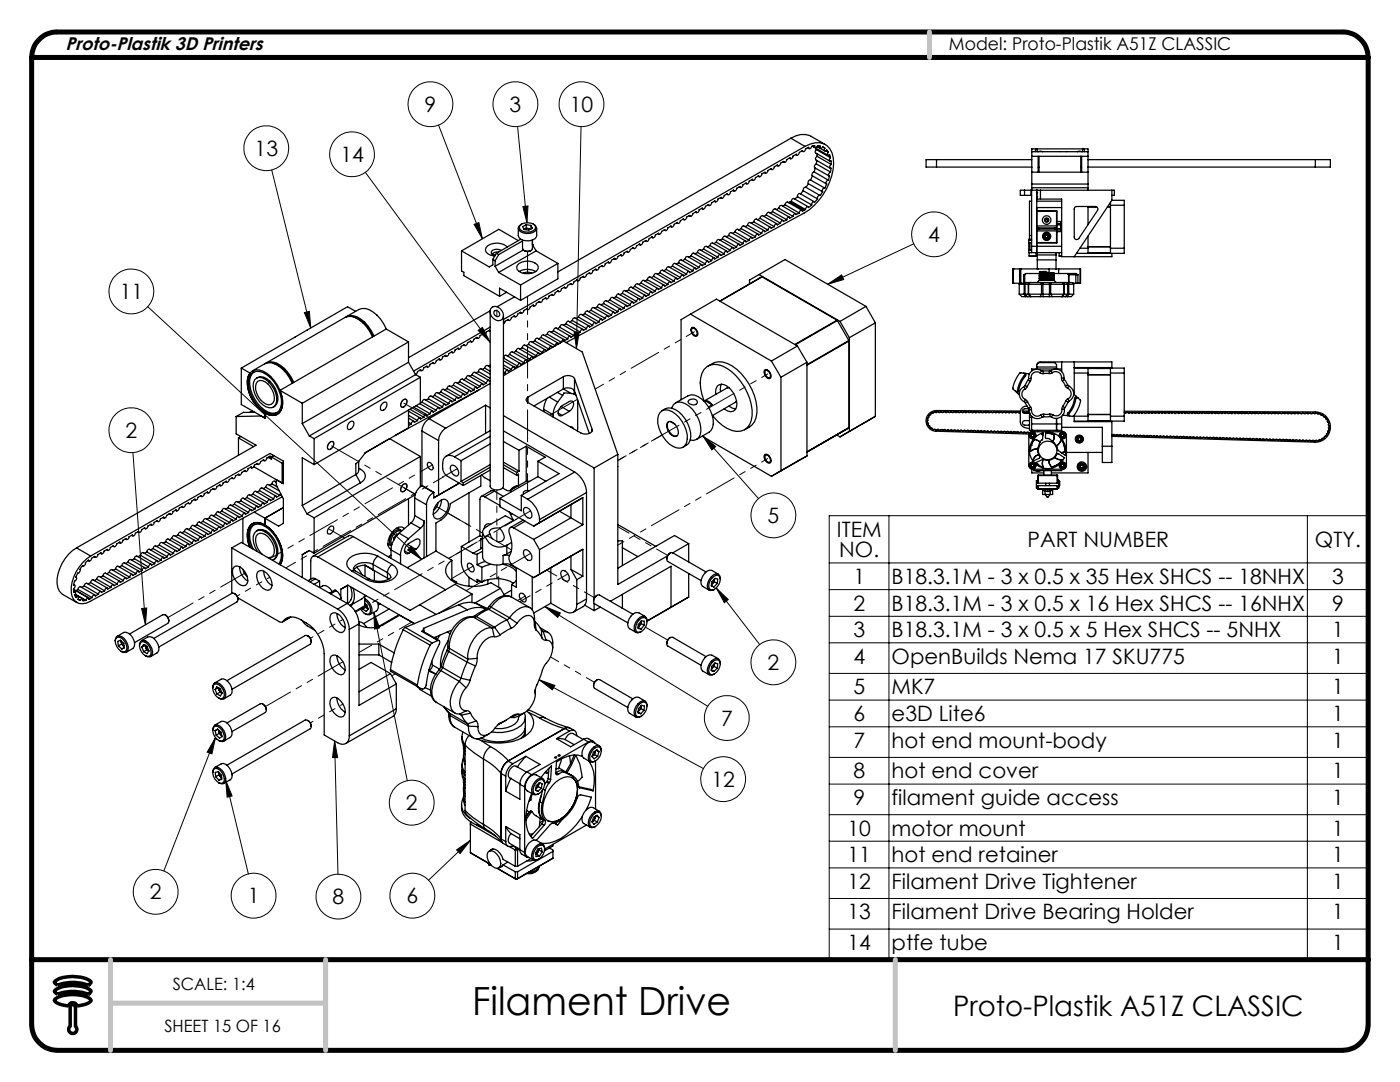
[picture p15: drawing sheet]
<svg xmlns="http://www.w3.org/2000/svg" width="279mm" height="216mm" viewBox="0 0 279 216" stroke-linecap="round" stroke-linejoin="round" font-family="sans-serif">
<defs><g id="words">
<text font-size="7.8" x="94.2" y="202.6">Filament Drive</text>
<text font-size="5.6" x="190.2" y="202.7">Proto-Plastik A51Z CLASSIC</text>
<g font-size="4.2">
<text x="84.7" y="22.3">9</text>
<text x="101.7" y="22.3">3</text>
<text x="113.7" y="22.3">10</text>
<text x="50.8" y="31.1">13</text>
<text x="67.9" y="32.3">14</text>
<text x="185.3" y="48.3">4</text>
<text x="23.9" y="59.7">11</text>
<text x="25.1" y="87.3">2</text>
<text x="153.2" y="104.3">5</text>
<text x="167" y="107.1">ITEM</text>
<text x="167.5" y="111.2">NO.</text>
<text x="205.1" y="109.1">PART NUMBER</text>
<text x="262.4" y="109.1">QTY.</text>
<text x="170.3" y="116.5">1</text>
<text x="177.9" y="116.5">B18.3.1M - 3 x 0.5 x 35 Hex SHCS -- 18NHX</text>
<text x="265.8" y="116.5">3</text>
<text x="170.3" y="121.8">2</text>
<text x="177.9" y="121.8">B18.3.1M - 3 x 0.5 x 16 Hex SHCS -- 16NHX</text>
<text x="265.8" y="121.8">9</text>
<text x="170.3" y="127.1">3</text>
<text x="177.9" y="127.1">B18.3.1M - 3 x 0.5 x 5 Hex SHCS -- 5NHX</text>
<text x="265.8" y="127.1">1</text>
<text x="153.2" y="133.7">2</text>
<text x="170.3" y="132.5">4</text>
<text x="177.9" y="132.5">OpenBuilds Nema 17 SKU775</text>
<text x="265.8" y="132.5">1</text>
<text x="170.3" y="138.6">5</text>
<text x="170.3" y="143.9">6</text>
<text x="177.9" y="138.6">MK7</text>
<text x="177.9" y="143.9">e3D Lite6</text>
<text x="265.8" y="138.6">1</text>
<text x="265.8" y="143.9">1</text>
<text x="143.9" y="144.8">7</text>
<text x="170.3" y="149.2">7</text>
<text x="177.9" y="149.2">hot end mount-body</text>
<text x="265.8" y="149.2">1</text>
<text x="170.3" y="155.3">8</text>
<text x="177.9" y="155.3">hot end cover</text>
<text x="265.8" y="155.3">1</text>
<text x="81" y="161.7">2</text>
<text x="142" y="157">12</text>
<text x="170.3" y="160.6">9</text>
<text x="177.9" y="160.6">filament guide access</text>
<text x="265.8" y="160.6">1</text>
<text x="169.1" y="166.7">10</text>
<text x="177.9" y="166.7">motor mount</text>
<text x="265.8" y="166.7">1</text>
<text x="169.1" y="172">11</text>
<text x="177.9" y="172">hot end retainer</text>
<text x="265.8" y="172">1</text>
<text x="29.9" y="179.5">2</text>
<text x="169.1" y="177.4">12</text>
<text x="177.9" y="177.4">Filament Drive Tightener</text>
<text x="265.8" y="177.4">1</text>
<text x="49.5" y="180.2">1</text>
<text x="66.4" y="180.4">8</text>
<text x="81.1" y="180.2">6</text>
<text x="169.1" y="183.5">13</text>
<text x="177.9" y="183.5">Filament Drive Bearing Holder</text>
<text x="265.8" y="183.5">1</text>
<text x="169.1" y="189.6">14</text>
<text x="177.9" y="189.6">ptfe tube</text>
<text x="265.8" y="189.6">1</text>
</g>
<text font-size="3.7" x="13.1" y="9.9">Proto-Plastik 3D Printers</text>
<text font-size="3.5" x="189.4" y="9.9">Model: Proto-Plastik A51Z CLASSIC</text>
<g font-size="3.4">
<text x="34.5" y="197.5">SCALE: 1:4</text>
<text x="32.8" y="206">SHEET 15 OF 16</text>
</g>
</g></defs>
<g fill="none" stroke="#000" stroke-width=".2">
<path d="M54.2 33.9l7.8 31.5M72.9 34.4l24.9 33.9M87.5 25l8.8 22.7M103.3 25.2l1.9 19.2M116 25.3l-1 44.3M94.6 44.8l1-.4 .7 3.3zM104.4 41.2l1-.1-.2 3.3zM165.2 56.7l2.8-1.8 .4 .9zM182.4 48.6l-17.2 8.1M29.5 61.2l54.6 50.4M60.7 62.4l1-.3 .3 3.3zM95.4 65.9l.9-.6 1.5 3z"/>
<path d="M114.6 66.3h1l-.6 3.3zM26.5 90.3l2.5 34.4M140.3 87l11.1 12.5M140.3 87l2.5 2.1-.7 .7zM82.1 109l2 2.6-2.7-1.9zM142.9 117.3l2.4 2.3-.7 .7zM142.9 117.3l8.7 11.3M165.5 102.9h107.6v88.6h-107.6zM165.5 117.7h107.6M165.5 112.3h107.6M177.4 102.9v88.6M260.9 102.9v88.6"/>
<path d="M28.3 121.4l1-.1-.3 3.4zM74.6 122.2l1.1 3.1-.9 .2zM74.6 122.2l6.7 33.6M107.6 135.6l32.8 17.8M107.6 135.6l3.1 1.2-.5 .9zM108.8 121l3 1.3-.5 .9zM108.8 121l32.5 19.9M165.5 123h107.6M165.5 128.3h107.6M165.5 134.4h107.6M165.5 139.7h107.6M43 147.2l-10.3 26.6"/>
<path d="M43 147.2l-.7 3.2-1-.3zM45 155.7l4.6 18.7M45 155.7l1.3 3.1-1 .3zM66.8 147.8l.7 26.6M66.8 147.8l.6 3.4h-1zM165.5 145h107.6M165.5 151.1h107.6M165.5 156.5h107.6M91.1 169.6l2.8-1.9-2.1 2.6zM93.9 167.7l-8.4 7.9M165.5 162.6h107.6M165.5 167.9h107.6"/>
<path d="M165.5 173.2h107.6M165.5 179.3h107.6M165.5 185.4h107.6"/>
<circle cx="53.1" cy="29.6" r="4.5"/>
<circle cx="70.2" cy="30.8" r="4.5"/>
<circle cx="85.9" cy="20.8" r="4.5"/>
<circle cx="102.9" cy="20.8" r="4.5"/>
<circle cx="116" cy="20.8" r="4.5"/>
<circle cx="26.2" cy="58.2" r="4.5"/>
<circle cx="186.4" cy="46.8" r="4.5"/>
<circle cx="26.2" cy="85.8" r="4.5"/>
<circle cx="154.3" cy="102.8" r="4.5"/>
<circle cx="154.3" cy="132.2" r="4.5"/>
<circle cx="144.3" cy="155.5" r="4.5"/>
<circle cx="145.1" cy="143.3" r="4.5"/>
<circle cx="31.1" cy="178" r="4.5"/>
<circle cx="50.6" cy="178.7" r="4.5"/>
<circle cx="67.5" cy="178.9" r="4.5"/>
<circle cx="82.2" cy="160.2" r="4.5"/>
<circle cx="82.3" cy="178.7" r="4.5"/>
</g>
<path d="M10.9 197.7a6 6 0 0 1 5.2-.9 3.2 3.2 0 0 1 2.1 1 .79 .79 0 0 1-1.3 .4 10.7 10.7 0 0 0-5.5 .1l-.5-.4zM10.9 195.9a6 6 0 0 1 5.2-.9 3.2 3.2 0 0 1 2.1 1 .79 .79 0 0 1-1.3 .4 10.7 10.7 0 0 0-5.5 .1l-.5-.4zM11 199.4a7.1 7.1 0 0 1 7 0l.2 .2a1.36 1.36 0 0 1-1.1 .8l-1.7 .3a.9 .9 0 0 0-.9-.6 .9 .9 0 0 0-.8 .6 4.3 4.3 0 0 1-2.7-.9l-.1-.2zM14 204.8a.81 .81 0 0 0 0 1.2 .81 .81 0 0 0 1.1 0 .81 .81 0 0 0 0-1.2M14 201a.53 .53 0 0 1 .5-.6 .53 .53 0 0 1 .6 .6" fill="none" stroke="#000" stroke-width=".7" stroke-linecap="butt"/>
<path d="M11.4 6.4a5.1 5.1 0 0 0-5.1 5.1M267.9 6.4a5.1 5.1 0 0 1 5.1 5.1M6.3 204.5a5.2 5.2 0 0 0 5.1 5.1M273 204.5a5.2 5.2 0 0 1-5.1 5.1" fill="none" stroke="#000" stroke-width="1" stroke-linecap="butt"/>
<path d="M14 201v3.8M15.1 201v3.8" fill="none" stroke="#000" stroke-width=".7"/>
<path d="M11.4 6.4h256.5M6.3 191.5h266.7M6.3 204.5v-193h266.7v193M11.4 209.6h256.5" fill="none" stroke="#000" stroke-width="1"/>
<path d="M185.5 6.4v5.1M22 191.5v18.1M65 191.5v18.1M178.7 191.5v18.1M22 200.2h43" fill="none" stroke="#c0c0c0" stroke-width="1"/>
<path d="M43 147.2l-.7 3.2-1-.3zM28.3 121.4l1-.1-.3 3.4zM142.9 117.3l2.4 2.3-.7 .7zM94.6 44.8l1-.4 .7 3.3zM104.4 41.2l1-.1-.2 3.3zM114.6 66.3h1l-.6 3.3zM140.3 87l2.5 2.1-.7 .7zM165.2 56.7l2.8-1.8 .4 .9zM91.1 169.6l2.8-1.9-2.1 2.6zM45 155.7l1.3 3.1-1 .3zM74.6 122.2l1.1 3.1-.9 .2zM66.8 147.8l.6 3.4h-1zM107.6 135.6l3.1 1.2-.5 .9zM60.7 62.4l1-.3 .3 3.3zM82.1 109l2 2.6-2.7-1.9zM108.8 121l3 1.3-.5 .9zM95.4 65.9l.9-.6 1.5 3z" fill="#000"/>
<g fill="none" stroke="#000" stroke-width=".25">
<path d="M143.8 39.4l.2 .2M145 38.7l.3 .1M146.3 38l.2 .1M147.5 37.3l.2 .1M148.8 36.6l.2 .1M150 35.8l.2 .2M151.3 35.1l.2 .2M152.5 34.4l.3 .1M153.8 33.7l.2 .1M155 33l.3 .1M156.3 32.3l.2 .1M157.6 31.6l.2 .1"/>
<path d="M157.8 27.6a4 4 0 0 1 4.1-.4l2.8 1.6M157.8 27.6l2.9 1.6M157.8 27.6l-46.5 26.7M158.8 30.8l.2 .2M159.2 39.3l-.6 .4M159.2 39.3v-.5l.4-.2 2.9 1.7M159.2 39.3l2.8 1.6M160 30.1l.3 .1M160.3 38.1l-.6 .6M160.3 38.1a.53 .53 0 0 1 .5-.7l2.8 1.6M160.3 38.1l2.9 1.6M160.7 29.2a4.1 4.1 0 0 1 4.4-.1 5.8 5.8 0 0 1 .9 6 12.7 12.7 0 0 1-5.5 7.4l-47.5 25.9"/>
<path d="M160.7 29.2l-60.2 34.5M161.2 29.5l.3 .2M161.3 36.7l-.5 .7M161.3 36.7l2.9 1.6M161.7 35.9a.49 .49 0 0 0-.4 .8M161.7 35.9l2.9 1.6M162.2 35.1l-.5 .8M162.2 29.1l.5 .3M162.3 29.2l2.9 1.8M162.5 34.3a.55 .55 0 0 0-.4 .8l2.8 1.6M162.5 34.3l2.8 1.6M162.7 33.5l-.2 .8"/>
<path d="M162.9 29.6v.2M162.9 29.8l-.2 .6 .1 .1 2.8 1.6M162.9 32.7l-.4 .5 .1 .3 2.9 1.6M162.9 29.8l2.8 1.7M162.9 32.7l2.8 1.6M163 32l-.1 .7M163.1 30.7v.5M163.1 31.2l-.3 .3v.4l2.9 1.6M163.1 29.2l1.5 .9M163.1 31.2l2.8 1.6M163.1 29.2l.6 .4M163.2 39.7l-.6 .7a.41 .41 0 0 0-.5 0 .41 .41 0 0 0-.1 .5"/>
<path d="M164.2 38.3l-.5 .6a.57 .57 0 0 0-.5 .8M164.2 29.3l.4 .3M164.2 29.3l-.3 .3-.2-.2a.29 .29 0 0 0-.1-.3 .29 .29 0 0 0-.4 0l-.4 .4-.2-.1v-.3l-.5 .1a.42 .42 0 0 1-.3 .4 .42 .42 0 0 1-.4-.1v-.1l-.6 .3a.48 .48 0 0 1-.6 .5v-.1l-.7 .3-.3 .5-.2 .1-.1-.2-.6 .4-.3 .4-.2 .1-.1-.2-.7 .4-.3 .5h-.2l-.1-.2-.6 .4-.3 .5h-.2l-.1-.2-.7 .4-.1 .3-.3 .3-.2-.3-.6 .4-.3 .5h-.2l-.1-.1-.7 .3-.3 .5-.2 .1-.1-.2-.6 .4-.2 .4-.2 .1-.2-.2-.7 .4-.3 .5h-.2l-.1-.2-.6 .4-.1 .3-.2 .2h-.3v-.2l-.7 .4a.36 .36 0 0 1-.1 .5 .36 .36 0 0 1-.5-.2l-.6 .4-.3 .5h-.2l-.1-.1-.7 .3-.3 .5-.2 .1-.1-.2-.6 .3-.3 .6h-.2l-.1-.2-.7 .4-.3 .5h-.2l-.1-.2-.6 .4-.3 .5h-.2l-.1-.2-.7 .4-.3 .5h-.2l-.1-.2-.6 .4-.3 .5h-.2l-.1-.1-.7 .3-.3 .6h-.2l-.1-.2-.6 .3-.2 .5-.3 .1-.1-.2-.7 .4-.3 .5h-.2l-.1-.2-.6 .4-.3 .5h-.2l-.1-.2-.7 .4-.3 .5h-.2l-.1-.2-.6 .4-.3 .5h-.2l-.1-.2-.7 .4-.3 .6h-.2l-.1-.2-.6 .3-.3 .6h-.2l-.1-.2-.7 .4-.1 .4-.3 .1-.2-.2-.6 .4-.3 .5h-.2l-.1-.2-.7 .4-.3 .5h-.2l-.1-.2-.6 .4-.3 .5-.2 .1-.1-.3-.7 .4-.3 .6h-.2l-.1-.2-.6 .3-.3 .6h-.2l-.1-.2-.6 .3a.36 .36 0 0 1-.2 .5 .36 .36 0 0 1-.5-.1l-.6 .4-.3 .5h-.2l-.1-.2-.6 .4-.4 .5-.2 .1v-.3l-.7 .4-.3 .5-.2 .1-.1-.3-.7 .4-.3 .6h-.2l-.1-.2-.6 .3-.3 .6h-.2l-.1-.2-.7 .3-.1 .5-.4 .1-.1-.2-.6 .4-.3 .5h-.2l-.1-.2-.7 .4-.2 .5h-.3l-.1-.2-.6 .4-.3 .5-.2 .1-.1-.3-.7 .4-.2 .5-.3 .1-.1-.2-.6 .3-.3 .6h-.2l-.1-.2-.6 .3-.4 .6h-.2l-.1-.2-.6 .4-.3 .5h-.2l-.1-.2-.6 .4-.4 .5h-.2v-.2l-.7 .4-.1 .3-.2 .2M164.6 37.5a.49 .49 0 0 0-.4 .8M164.6 29.6l-.1 .3 .1 .2h.2a.27 .27 0 0 1 .3-.1 .27 .27 0 0 1 .2 .3v.1M164.8 30.1l.5 .3M165.3 35.9a.47 .47 0 0 0-.4 .3 .47 .47 0 0 0 .1 .5l-.4 .8M165.3 30.4l-.1 .5 .1 .1 .3-.1 .1 .6M165.7 34.3a.55 .55 0 0 0-.2 .9l-.2 .7M165.7 31.5l-.1 .2v.4a.41 .41 0 0 1 .3 .6v.1M165.9 32.8a.46 .46 0 0 0-.3 .4 .46 .46 0 0 0 .2 .5l-.1 .6M186.9 31.9h-2.1v1.4h2.1"/>
<path d="M186.9 31.9v1.4M186.9 31.9h19M186.9 33.3h19M204.5 38h-.9v1h.9M204.5 38h1.2M204.5 38v1M204.5 39h1.2M205.7 39h.2M205.7 38h.2M205.7 38v1M205.9 38v11.1M205.9 38h1"/>
<path d="M205.9 31.2v3.2M205.9 31.2v-1.5h11.2v1.5M205.9 34.4v3.6M205.9 31.2h11.2M205.9 30.3h11.2M205.9 34.4h11.2M205.9 36.7h11.2M205.9 37.5h11.2M206.7 29.7v.6M206.9 39.2h.1M206.9 38.5h.1M206.9 39.7h.7"/>
<path d="M206.9 38h.7M206.9 38h.1M206.9 38v12.4M207 29.7v.6M207.2 31.2v3.2M207.2 30.3l.4-.1 .5 .1M207.4 31.2v3.2M207.6 39.7h4.3v11.5h10v-.6M207.6 38v1.7M207.6 38h14.3M215 30.3l.4-.1 .4 .1M215.7 31.2v3.2"/>
<path d="M215.9 31.2v3.2M216 29.7v.6M216.4 29.7v.6M217.1 31.2v3.2M217.1 34.4v3.6M217.1 31.9h45.4M217.1 33.3h45.4M221.9 38h.5v1h-.5M221.9 38v2M221.9 40h2.5v10.6h-2.8v-10.2M221.9 40l-7.5 11.2M262.5 31.9h3v1.4h-3"/>
<path d="M262.5 31.9v1.4M92.1 50.1v4l.5 .2v.7l7.1 4.1M92.1 50.1l5.5 3.2 .8-.5v-1M98.1 50.6l.8 .3M98.4 51.8l.4 .2M98.8 53.1l.7 1.3M98.8 52v1.1M99.1 50.6l-.7 1.2M99.1 50.6l.4 .2M99.4 50.3h-.3a.72 .72 0 0 0-.8 .5M99.5 54.4l4.4 2.5M99.5 50.8l-.7 1.2"/>
<path d="M99.7 59.1v-1.6l4.2 2.4M100 50l-.1-.1a1.31 1.31 0 0 0-1.9 .5l.1 .3M101.1 58.3l-1.4 .8M101.2 49.3a3 3 0 0 0-4.2 .2 1.1 1.1 0 0 0 1 1.4l.7 .2M102.7 59.2l-3.5 2M103.3 52.9a2.73 2.73 0 0 1 4.1 .3 1.36 1.36 0 0 1-1.4 1.3 2.82 2.82 0 0 1-2.8-.8l-.1-.4zM103.4 45.5v1.5a2.18 2.18 0 0 0 3.4 .6l.3-.6v-1.5M103.4 48l-3.8-2.2-7.5 4.3M103.6 54.2a3.4 3.4 0 0 1 3.3 0M103.8 45a2.32 2.32 0 0 1 3 0l.1 .4a1.41 1.41 0 0 1-1.6 .9 1.41 1.41 0 0 1-1.7-.9zM103.9 56.9v3M103.9 47.7l-4.8 2.9"/>
<path d="M104.1 44.7l-.5 .4-.2 .4a1.46 1.46 0 0 0 1.6 1.1 2.11 2.11 0 0 0 2.1-.8 1.03 1.03 0 0 0-.7-1.1M104.3 47.9v1.7a1.11 1.11 0 0 0 2 0v-1.7M104.3 48.1l-4.8 2.7M104.4 54.5a1.8 1.8 0 0 1 1.7 0M104.4 49.9l-5.6 3.2M104.6 50l.7 .2 .7-.2M104.7 45.7l.5-.1 .7 .1M104.7 45.7l-.1 .1M105 44.8v.7M105 44.8l1 .2M105 44.8l-.7 .4 .3 .6M105 45.5l-.3 .2"/>
<path d="M105 45.5l.9 .2M106 45l.2 .5-.7 .4-.9-.1M106 45v.7M106.3 48.8h.1M106.3 48.8l.7 1.3M107 50.1l-7.5 4.3M107 50.1l4.3 2.5M108.8 59.5l.2 .1M110.1 58.8l.2 .1M111.3 58.1l.2 .1M111.3 52.6l-7.4 4.3M111.3 52.6v3l-7.4 4.3"/>
<path d="M112.6 57.4l.2 .1M113.8 56.7l.2 .1M115 55.9l.3 .2M116.3 55.2l.2 .2M117.5 54.5l.3 .1M118.8 53.8l.2 .1M120.1 53.1l.2 .1M121.3 52.4l.2 .1M121.7 59.9l.2-.5 .3-.1 2.9 1.7M121.7 59.9l2.8 1.6M121.7 59.9l-.5 .2M122.6 51.6l.2 .2"/>
<path d="M122.9 59.2l.3-.4 .2-.2 2.9 1.7M122.9 59.2l-.5 .3M122.9 59.2l2.9 1.6M123.8 50.9l.2 .1M124.2 58.5l.2-.4 .2-.1 3 1.6M124.2 58.5l2.8 1.6M124.2 58.5l-.5 .3M125.1 50.2l.2 .1M125.4 57.9l.3-.5 .3-.1 2.8 1.6M125.4 57.9l2.9 1.6M125.4 57.9l-.4 .2M126.3 49.5l.2 .1"/>
<path d="M126.7 57.2l.2-.5 .3-.1 2.9 1.6M126.7 57.2l2.8 1.6M126.7 57.2l-.5 .2M127.6 48.8l.2 .1M128 56.5l.4-.6 2.9 1.7M128 56.5l2.8 1.6M128 56.5l-.5 .3M128.3 59.5l-.7 .3v-.2h-.2l-.4 .5M128.8 48l.2 .2M129.2 55.8l.1-.3 .3-.3 2.9 1.7M129.2 55.8l-.5 .3M129.2 55.8l2.8 1.6"/>
<path d="M129.5 58.8l-.6 .3-.1-.2h-.2l-.3 .6M130 47.3l.3 .1M130.5 55.1l.1-.4 .4-.1 2.8 1.6M130.5 55.1l2.8 1.7M130.5 55.1l-.5 .3M130.8 58.1l-.7 .4v-.3l-.4 .1-.2 .5M131.3 46.6l.2 .1M131.7 54.4l.2-.4 .3-.1 2.8 1.6M131.7 54.4l2.8 1.7M131.7 54.4l-.5 .3M132 57.4l-.6 .4-.1-.2h-.2l-.3 .5M132.5 45.9l.3 .1"/>
<path d="M133 53.8l.1-.5 .3-.1 2.9 1.7M133 53.8l2.8 1.6M133 53.8l-.6 .2M133.3 56.8l-.7 .3v-.2h-.3l-.3 .5M133.8 45.2l.2 .1M134.2 53.1l.1-.3 .3-.3 2.9 1.7M134.2 53.1l2.8 1.6M134.2 53.1l-.5 .3M134.5 56.1l-.6 .3-.1-.2h-.2l-.3 .6M135 44.5l.3 .1M135.4 52.4l.2-.4 .4-.1 2.8 1.6M135.4 52.4l2.9 1.6"/>
<path d="M135.4 52.4l-.5 .3M135.8 55.4l-.7 .3a.36 .36 0 0 0-.4-.1 .36 .36 0 0 0-.2 .5M136.3 43.7l.2 .2M136.7 51.7l.2-.4 .3-.1 2.9 1.6M136.7 51.7l-.5 .3M136.7 51.7l2.8 1.7M137 54.7l-.6 .4-.1-.2-.3 .1-.2 .4M137.5 43l.3 .1M137.9 51l.5-.5 2.9 1.6M137.9 51l2.9 1.7M137.9 51l-.5 .3M138.3 54l-.7 .4-.1-.2h-.2l-.3 .5"/>
<path d="M138.8 42.3l.2 .1M139.2 50.4l.1-.3 .3-.3 3 1.7M139.2 50.4l2.8 1.6M139.2 50.4l-.5 .3M139.5 53.4l-.6 .3-.1-.2h-.2l-.3 .5M140.1 41.6l.2 .1M140.4 49.7l.3-.5 .3-.1 2.8 1.7M140.4 49.7l2.9 1.6M140.4 49.7l-.5 .3M140.8 52.7l-.7 .3v-.2h-.3l-.3 .6M141.3 40.9l.2 .1M141.7 49l.2-.4 .3-.1 2.8 1.6"/>
<path d="M141.7 49l2.8 1.7M141.7 49l-.5 .3M142 52l-.6 .4-.1-.3-.2 .1-.3 .5M142.6 40.1l.2 .2M142.9 48.3l.2-.4 .3-.1 2.9 1.6M142.9 48.3l2.9 1.7M142.9 48.3l-.4 .3M143.3 51.3l-.7 .4v-.2h-.3l-.3 .5M144.2 47.7l.1-.4 .3-.2 2.9 1.7M144.2 47.7l2.8 1.6M144.2 47.7l-.5 .2M144.5 50.7l-.6 .3-.1-.2h-.2l-.3 .5"/>
<path d="M145.5 47l.1-.5 .3-.1 2.9 1.7M145.5 47l2.8 1.6M145.5 47l-.6 .2M145.8 50l-.7 .3-.1-.2h-.2l-.3 .6M146.7 46.3l.4-.6 2.9 1.7M146.7 46.3l2.8 1.6M146.7 46.3l-.5 .3M147 49.3l-.6 .3-.1-.2-.2 .1-.3 .5M147.9 45.6l.2-.4 .3-.2 2.9 1.7M147.9 45.6l-.5 .3M147.9 45.6l2.9 1.6M148.3 48.6l-.7 .4-.1-.2h-.2l-.3 .5"/>
<path d="M149.2 44.9l.2-.4 .2-.1 2.9 1.6M149.2 44.9l2.8 1.7M149.2 44.9l-.5 .3M149.5 47.9l-.6 .4-.1-.2h-.2l-.3 .5M150.4 44.3l.2-.5 .4-.1 2.8 1.7M150.4 44.3l2.8 1.6M150.4 44.3l-.5 .2M150.8 47.2l-.7 .4-.1-.2h-.2l-.3 .5M151.5 54.8l5.2-3 16.1 9.3M151.5 54.8l-1.9 1.1v.8M151.5 54.8l16.1 9.3M151.7 43.6l.1-.3 .3-.3 2.9 1.7"/>
<path d="M151.7 43.6l2.8 1.6M151.7 43.6l-.5 .3M152 46.6l-.6 .3-.1-.2h-.2l-.3 .5M152.1 55.2l-8.4 4.9M152.1 55.2l14.9 8.7M152.9 42.9l.5-.6 2.9 1.7M152.9 42.9l2.9 1.6M152.9 42.9l-.5 .3M153.2 45.9l-.6 .3-.1-.2h-.2l-.3 .6M154.2 42.2l.1-.3 .3-.2 2.9 1.6M154.2 42.2l-.5 .3M154.2 42.2l2.8 1.7"/>
<path d="M154.5 45.2l-.6 .3-.1-.1h-.2l-.4 .5M155.4 41.6l.2-.5 .4-.1 2.8 1.7M155.4 41.6l2.9 1.6M155.4 41.6l-.5 .2M155.8 44.5l-.7 .4-.1-.2-.3 .1-.2 .4M156.7 40.9l.4-.6 2.9 1.6M156.7 40.9l2.8 1.6M156.7 40.9l-.5 .2M157 43.9l-.6 .3-.1-.2h-.2l-.3 .5M157.7 40.3l2.8 1.6M157.7 40.3l-.3 .2M157.9 40.2l.2-.4 .2-.2 3 1.6"/>
<path d="M157.9 40.2l-.2 .1M157.9 40.2l2.9 1.6M158.3 43.2l-.7 .3-.1-.2h-.2l-.3 .6M159.5 42.5l-.6 .3-.1-.1h-.2l-.3 .5M160.5 41.9l-.4 .3a.36 .36 0 0 0-.5-.2 .36 .36 0 0 0-.1 .5M160.8 41.8l-.3 .1M162 40.9l-.3 .2a.36 .36 0 0 1-.6 .1l-.3 .3v.3M202.1 56.5h1.4M202.1 53.7h1.4M202.1 56.5h.1M202.1 53.7h.1M202.1 53.7v2.8"/>
<path d="M203.4 58.7h1M203.4 58.7l.5 .5h.7M203.4 56.7h1M203.4 56.7v2M203.5 56.5h.2M203.5 53.7h.2M203.5 53.7v2.8M203.5 56.5l-.1 .2M203.7 53.7v2.8M203.7 56.5h.6M203.7 53.7h7M204.3 54.8h.2"/>
<path d="M204.3 54.8v1.7M204.4 58.7h.2M204.4 56.7h.2M204.4 58.7l.2 .5M204.4 56.7v2M204.4 56.5v.2M204.5 56.4h.4M204.5 54.8v1.7h-.2M204.6 58.7h.6M204.6 56.7h.6M204.6 58.7l.4 .5M204.6 56.7v2"/>
<path d="M204.6 59.2h.4M204.8 54.6l-.3 .2M204.9 56.4l-.3 .1v.2M204.9 56.4h.6M205 59.2h.6M205.2 58.7h.1M205.2 56.7h.1M205.2 58.7l.4 .5M205.2 56.7v2M205.3 58.7h2.6M205.3 56.7h2.6M205.3 56.7v2"/>
<path d="M205.3 58.7l.5 .5M205.3 47.9h.6zM205.3 47.9v2.5h.6M205.3 49.9h.6M205.3 48.4h.6M205.4 51.1h1.4M205.4 50.4v.7M205.5 47.5l-.2 .4M205.5 47h.4M205.5 56.4l-.3 .3M205.5 56.4h.1M205.6 48.4v1.5"/>
<path d="M205.6 56.4l-.2 .1-.1 .2M205.6 56.4h2.1M205.6 59.2h.2M205.8 59.2h1.8M205.9 49.1v1.3M205.9 40.1h-.4v7.6h.4M205.9 49.1h6M205.9 50.4h6M206.8 50.4v.7M206.9 42.1h4v6.4h-4M206.9 42.2h4v6.2h-4M206.9 40.1h5"/>
<path d="M206.9 45.5h4M206.9 45.7h4M206.9 45.1h4M206.9 46.1h4M206.9 41.4h5M207 50.4v3.3M207 51.9h3.7M207 50.9h3.7M207.3 45.5v.2M207.4 54.6l.2 .2M207.4 55.1l.2 .1M207.4 55.4l.2 .3"/>
<path d="M207.4 54.6h.1M207.4 56h.3M207.4 56l-.4 .4M207.6 54.9l-.2 .2M207.6 55.4l-.2 .1M207.6 55.8l-.2 .2M207.6 59.2h.6M207.6 54.8v.1M207.6 55.2v.2M207.6 55.7v.1M207.7 56.4l.2 .3M207.7 56.4h.5"/>
<path d="M207.7 56l2.6-.1 .5 .5M207.9 56.7h.2M207.9 58.7h.2M207.9 56.7v2M207.9 58.7l-.3 .5M208.1 56.7h1.3M208.1 58.7h1.3M208.1 56.7v2M208.1 58.7l.1 .5M208.2 56.4l-.1 .3M208.2 56.4h1.2M208.2 59.2h1.2"/>
<path d="M208.7 46.8h.4l.1 .4-.1 .3h-.4l-.2-.3zM208.8 43.7l-.1 .1M209 43.7l.1 .2M209.1 43.7h-.5l.6 .2M209.3 54.6l-.6-.4-1.3 .1 3 .2-3 .2M209.4 59.2h.6M209.4 54.6h-4.7l-.4 .2M209.4 54.6h1.9M209.4 53.7v.9M209.4 56.4v.3M209.4 56.4h.5M209.4 58.7h.3"/>
<path d="M209.4 56.7h.3M209.4 56.7v2M209.4 58.7v.5M209.7 58.7h2.6M209.7 56.7h2.6M209.7 56.7v2M209.7 58.7l.3 .5M209.9 56.4l-.2 .3M209.9 56.4h2.1M210 59.2h1.8M210.2 54.6l-2.6 .2M210.2 55l-2.6 .2"/>
<path d="M210.2 55.5l-2.6 .2M210.2 54.7l-2.6 .2M210.2 55.1l-2.6 .3M210.2 55.6l-2.6 .2M210.2 55l.2-.1-3 .2M210.2 55.5l.2-.1-3 .2M210.2 55.9l.2-.1-2.7 .2M210.2 54.7l.2 .1-3 .2M210.2 55.1l.2 .1-3 .2M210.2 55.6l.2 .1-3 .2M210.2 54.6v.1M210.2 55v.1"/>
<path d="M210.2 55.5v.1M210.4 54.5l-.2 .1M210.4 54.8v.1M210.4 55.2v.2M210.4 55.7v.1M210.5 45.5v.2M210.7 53.7h.6M210.7 50.4v3.3M210.9 44.2h.8v2h-.8M210.9 45.9h.8M210.9 44.6h.8M210.9 45.6h.8"/>
<path d="M210.9 44.9h.8M211.3 54.6h3.5l.3 .2M211.3 53.7h4.2M211.3 53.7v.9M211.4 51.1h.5M211.4 51.1l.5 .1M211.4 50.4v.7M211.8 59.2h.2M212 56.4l.3 .3M212 56.4h.1M212 59.2h.6M212.1 56.4l.3 .3"/>
<path d="M212.1 56.4h.7M212.3 58.7h.1M212.3 56.7h.1M212.3 56.7v2M212.3 58.7l-.5 .5M212.4 56.7h.7M212.4 58.7h.7M212.4 58.7l-.4 .5M212.4 56.7v2M212.6 59.2h.5M212.8 56.4l.2 .1 .1 .2M212.8 56.4h.3"/>
<path d="M213 54.6l.3 .2M213.1 58.7h.2M213.1 56.7h.2M213.1 56.7v2M213.1 58.7l-.5 .5M213.1 54.6l.2 .2M213.1 56.4h1l.2 .3M213.1 56.4l.2 .3M213.3 54.8h.1M213.3 54.8v1.6M213.3 58.7h1M213.3 56.7h1"/>
<path d="M213.3 58.7l-.2 .5M213.3 56.7v2M213.3 54.8h1.4M214.2 56.5h.5M214.3 58.7l-.5 .5h-.7M214.3 56.7v2M214.5 54.6l.2 .2M214.5 41.3l.4-.1h3.7a.53 .53 0 0 1 .4 .8l-3.7 5.6a.5 .5 0 0 1-.6 .2 .5 .5 0 0 1-.3-.5v-5.7zM214.7 54.8h.4M214.7 56.5h.4M214.7 54.8v1.7M215.1 56.5h.4"/>
<path d="M215.1 54.8v1.7M215.5 49.5h1.6M215.5 53.7h.2v2.8h-.2M215.5 53.7v2.8M217.1 41.2v3.6M217.1 47.1v3.5h-2.3M217.1 49.2h4.5M217.1 50.5h4.5M217.1 41.2l1.8 .1M221 41.2h.6M221.6 41h2.8M221.6 49.5h2.8"/>
<path d="M48.2 73.4l1.7 1a5.5 5.5 0 0 0 .7 5.7l1.4 1.7 .9 .6M48.2 73.4v7.3l4.7 2.7M50 74.4a2.35 2.35 0 0 1 3.3 .1 7.3 7.3 0 0 1 3 6.9 2.03 2.03 0 0 1-3.4 1 7.4 7.4 0 0 1-3.5-6.7zM50.1 74.7a2.14 2.14 0 0 1 3.1 .1 7.2 7.2 0 0 1 3 5.8 1.91 1.91 0 0 1-2.9 1.8 6.8 6.8 0 0 1-3.6-7.1zM50.4 74l2.4-1.4a2.59 2.59 0 0 1 2.9 .5 7.6 7.6 0 0 1 2.6 3.4M50.7 74.2a3 3 0 0 0-.7 3.5 6.6 6.6 0 0 0 4.2 4.7l1.1-.1M50.8 75.8a1.47 1.47 0 0 1 2.2-.1 4.7 4.7 0 0 1 2.1 4.9 1.37 1.37 0 0 1-2 .6 5 5 0 0 1-2.5-4.9zM51.2 75.5a1.65 1.65 0 0 1 2 .1 4.7 4.7 0 0 1 2.1 4.9l-.8 .7M51.4 76.1a1.66 1.66 0 0 1 2.1 .5 4.2 4.2 0 0 1 1.2 3.3 1.2 1.2 0 0 1-.9 .9 1.2 1.2 0 0 1-1.2-.5 3.7 3.7 0 0 1-1.4-3.8zM53 72.5a2.39 2.39 0 0 1 3 .4 7.6 7.6 0 0 1 2.6 3.4M54.5 72.5a6.2 6.2 0 0 1 4 3.9M55.9 77.9a5.2 5.2 0 0 1 .3 3.9 2.07 2.07 0 0 1-3.3 .6"/>
<path d="M55.9 77.9l4.4 2.6M69 63.3a2.39 2.39 0 0 1 3 .4 7.6 7.6 0 0 1 2.6 3.4M69.1 63.2l2.5-1.4a2.55 2.55 0 0 1 2.9 .5 7.6 7.6 0 0 1 2.6 3.4M70.6 63.3a6.2 6.2 0 0 1 3.9 3.8M71 62.1l-1.6-.9-21.2 12.2M74.3 67.2a6.9 6.9 0 0 0-4.1-4.1h-.7l-.7 .3-15.7 9M77.1 65.7l-21.2 12.2M77.1 65.7l4.4 2.5M80.3 79.9a.53 .53 0 0 1 .9-.1 1.14 1.14 0 0 1-1 1.4 .89 .89 0 0 1 .1-1.3zM81.5 68.2l-21.2 12.3M81.5 68.2v4.1M81.5 72.3l-21.2 12.2"/>
<path d="M81.5 72.3l1.4 2.5M82.9 74.8l-21.2 12.2M82.9 74.8l1 .5M83.8 73.8l.2 .2M83.9 75.3l-21.2 12.2M83.9 75.3v5.2l-21.2 12.2M85.1 73.1l.2 .1M85.5 79.6l.2-.5 .3-.1 2.8 1.7M85.5 79.6l2.8 1.6M85.5 79.6l-.5 .2M86.3 72.4l.2 .1M86.7 78.9l.2-.4 .4-.1 2.8 1.6"/>
<path d="M86.7 78.9l2.9 1.6M86.7 78.9l-.4 .3M87.6 71.7l.2 .1M88 78.2l.4-.6 2.9 1.7M88 78.2l2.8 1.6M88 78.2l-.5 .3M88.8 71l.2 .1M89.3 77.5v-.3l.4-.2 2.9 1.6M89.3 77.5l2.8 1.7M89.3 77.5l-.6 .3M90.1 70.3l.2 .1M90.5 76.9l.2-.5 .3-.1 2.8 1.7"/>
<path d="M90.5 76.9l2.8 1.6M90.5 76.9l-.5 .2M90.8 79.8l-.6 .4-.1-.2h-.2l-.3 .5M91.3 69.5l.2 .2M91.8 76.2l.1-.5 .4-.1 2.8 1.7M91.8 76.2l2.8 1.6M91.8 76.2l-.6 .2M92.1 79.2l-.7 .3-.1-.2h-.2l-.3 .5M92.6 68.8l.2 .2M93 75.5l.2-.4 .2-.2 2.9 1.7M93 75.5l2.8 1.6M93 75.5l-.5 .3"/>
<path d="M93.3 78.5l-.6 .3-.1-.2h-.2l-.3 .6M93.8 68.1l.3 .1M94.2 74.8l.1-.3 .4-.2 2.9 1.6M94.2 74.8l2.8 1.6M94.2 74.8l-.5 .3M94.6 77.8l-.7 .4-.1-.2h-.2l-.3 .5M95.1 67.4l.2 .1M95.5 74.2l.2-.5 .3-.1 1.8 1M95.5 74.2l2.3 1.3M95.5 74.2l-.5 .2M95.5 77.8l-16.6 9.1M95.8 77.1l-.6 .4-.2-.2-.2 .1-.2 .4"/>
<path d="M96.3 66.7l.2 .1M96.7 73.4l1.1 .7M96.7 73.4l-.5 .3M97 76.4l-.6 .4-.1-.2h-.2l-.3 .5M97.6 66l.2 .1M97.8 62.2v34.8a1.54 1.54 0 0 0 2.5 .4l.2-.4v-34M97.8 76.1h-.1l-.1-.2h-.2l-.4 .5M97.8 66.1l-.1-.2-.7 .4v.3l-.3 .2h-.2l-.1-.2-.6 .4a.36 .36 0 0 1-.1 .4 .36 .36 0 0 1-.5-.1l-.7 .4-.2 .5h-.2l-.2-.1-.6 .3-.3 .5-.2 .1-.1-.2-.7 .3-.2 .5-.3 .1-.1-.2-.6 .4-.3 .5h-.2l-.1-.2-.6 .4-.3 .5h-.3l-.1-.2-.6 .4-.3 .5h-.2l-.1-.2-.6 .4-.4 .5h-.2v-.1l-.7 .3-.3 .5h-.2l-.1-.1-.6 .3-.2 .5-.4 .1v-.2l-.7 .4-.4 .5M97.8 73.2l-.6-.3-.5 .5M97.8 65.3l-15.3 8.7M97.8 62l-16.3 9.4M97.8 72.9l-.3 .2"/>
<path d="M97.8 76.5l-12.2 7M98.2 61.3a1.67 1.67 0 0 1 1.8 .5 1.67 1.67 0 0 1 .2 1.9 1.52 1.52 0 0 1-2.3-1.2v-.7zM98.7 62a.67 .67 0 0 1 .9 .3 .67 .67 0 0 1-.2 .9 .73 .73 0 0 1-.7-.4 .73 .73 0 0 1 0-.8zM100.5 71.4h.1M100.5 71.4l.2-.4 .3-.1 2.8 1.6M100.5 73.4l.8 .5M100.5 72l2.1 1.2M100.5 74.2l.3 .2M100.5 72.8l1.6 .9M100.5 71.4l2.8 1.7M100.5 75l12-6.9 3.7 2.1 7.1 20.5M100.8 74.4l-.3 .2"/>
<path d="M101.3 63.8l.2 .1M101.7 70.7l.2-.4 .3-.1 2.9 1.6M101.7 70.7l2.9 1.7M101.7 70.7l-.5 .3M102.1 73.7l-.7 .4v-.2l-.4 .1-.2 .4M102.6 63.1l.2 .1M103 70.1l.4-.6 2.9 1.7M103 70.1l2.8 1.6M103 70.1l-.5 .2M103.3 73.1l-.6 .3-.1-.2h-.2l-.3 .5M103.8 62.4l.2 .1M104.2 69.4l.1-.3 .4-.3 2.9 1.7"/>
<path d="M104.2 69.4l-.5 .3M104.2 69.4l2.9 1.6M104.6 72.4l-.7 .3-.1-.2h-.2l-.3 .6M105.1 61.7l.2 .1M105.4 79.2a.58 .58 0 0 0-.4 .6 .58 .58 0 0 0 .4 .5M105.4 79.2v1.1M105.5 68.7l.2-.4 .3-.1 2.8 1.6M105.5 68.7l2.8 1.6M105.5 68.7l-.5 .3M105.8 71.7l-.6 .3-.2-.2-.3 .1-.1 .5M106.3 61l.2 .1M106.7 68l.2-.4 .3-.1 2.9 1.6"/>
<path d="M106.7 68l2.8 1.7M106.7 68l-.5 .3M107.1 71l-.7 .4-.1-.2h-.2l-.3 .5M107.6 60.2l.2 .2M108 67.3l.2-.4 .2-.1 2.9 1.6M108 67.3l2.8 1.7M108 67.3l-.5 .3M108.3 70.3l-.6 .4-.1-.2h-.2l-.3 .5M109.2 79.5l-.5 1.2-.2 1M109.2 66.7l2.8 1.6 .4-.5h.2v.2l.7-.4M109.2 66.7l.1-.3 .3-.3 3 1.7M109.2 66.7l-.5 .3"/>
<path d="M109.5 69.7l-.6 .3-.1-.2h-.2l-.3 .5M109.6 79.2l1.7 1M110.5 66l.2-.5 .3-.1 2.8 1.7M110.5 66l2.8 1.6M110.5 66l-.5 .3M110.8 69l-.6 .3a.36 .36 0 0 0-.5-.1 .36 .36 0 0 0-.2 .5M111.2 78.3l1.1 .6M111.7 65.3l.2-.4 .4-.1 2.8 1.6M111.7 65.3l2.8 1.7M111.7 65.3l-.5 .3M111.8 68.4l-.4 .3-.1-.3-.3 .1-.2 .5M112.3 78.9l-1 1.3"/>
<path d="M112.4 75.2a1.67 1.67 0 0 1 2.3 .4M112.4 77.6a1.78 1.78 0 0 1 2.3 .4M112.4 75.2l-7 4M112.4 75.2v2.4M112.4 77.6l-5.8 3.4M112.4 77.6l1.6 .9M113 64.6l.4-.5 2.9 1.6M113 64.6l2.8 1.7M113 64.6l-.5 .3M114 78.5l-1.5-.1-.2 .5M114 78.5l.6 .1M114.2 64l.1-.4 .4-.2 2.9 1.7"/>
<path d="M114.2 64l2.9 1.6M114.2 64l-.5 .2M114.5 67l-.6 .3-.1-.2h-.2l-.2 .2-.1 .3M114.6 78.6l.4 .4M114.6 78.6l.1 .1M114.6 77.8v.8M114.7 75.6l3.5 10.1M114.7 75.6v2.4M114.7 78l2.9 8.5M114.8 78.5l-.2 .1M115.3 79.7l-.1 6.3M115.5 63.3l.2-.5 .3-.1 2.8 1.7"/>
<path d="M115.5 63.3l2.8 1.6M115.5 63.3l-.5 .2M115.8 66.3l-.7 .3v-.2h-.2l-.4 .6M116.7 62.6l.2-.4 .3-.1 2.9 1.6M116.7 62.6l2.9 1.6M116.7 62.6l-.5 .3M117.1 65.6l-.7 .3-.1-.2-.2 .1-.3 .5M118 61.9l.1-.4 .3-.2 2.9 1.7M118 61.9l2.8 1.6M118 61.9l-.5 .3M118.3 64.9l-.6 .4-.1-.2h-.2l-.3 .5M119.2 61.2l.1-.3 .3-.2 3 1.6"/>
<path d="M119.2 61.2l2.8 1.7M119.2 61.2l-.5 .3M119.6 64.2l-.7 .4-.1-.2h-.2l-.3 .5M120.5 60.6l.1-.5 .4-.1 2.8 1.7M120.5 60.6l2.8 1.6M120.5 60.6l-.6 .2M120.8 63.5l-.6 .4-.2-.2-.3 .1-.1 .4M122 62.9l-.6 .3-.1-.2h-.2l-.3 .5M123.3 62.2l-.6 .3-.1-.2h-.3l-.3 .6M124.5 61.5l-.6 .3-.1-.1h-.2l-.3 .5M125.8 60.8l-.7 .4v-.2h-.3l-.3 .5M127 60.1l-.6 .4-.1-.2-.3 .1-.2 .4"/>
<path d="M137.5 79.8a.99 .99 0 0 1 1.7 .6 1.1 1.1 0 0 1-1.9-.2zM137.8 62.7l-1.9 1.1v16M137.8 62.7l16.2 9.3M137.8 62.7l5.2-3 16.1 9.3M138.1 65.3a1.16 1.16 0 0 1 1 1.8 1.15 1.15 0 0 1-1-1.8zM138.1 65.5a.97 .97 0 0 1 .9 1.4 .95 .95 0 0 1-.9-1.4zM140.7 79.9a1.48 1.48 0 0 1 1.4 .9M140.7 79.9l-.2 .2M140.7 79.9l1.4 .9M141.3 73.1a3.8 3.8 0 0 1 4.8-.1 11.4 11.4 0 0 1 5 9.4 3.6 3.6 0 0 1-2.5 3.4M142.8 78.7a1.58 1.58 0 0 1 1.2-2 4.1 4.1 0 0 1 3 4.6 1.38 1.38 0 0 1-2.5 .3M144 76.7l-.2 1.4"/>
<path d="M145.5 77.4h-.4l-4.6 2.6M147 80l-.3 .3-4.5 2.6M152.7 73.8a1.18 1.18 0 0 1 1 1.7 1.18 1.18 0 0 1-1-1.7zM152.8 73.9a.94 .94 0 0 1 .8 1.5 .94 .94 0 0 1-.8-1.5zM154 72l1.9 3.3M155.9 75.3v18.6M159.1 69l-5.1 3M159.1 69l1.9 3.3M161 72.3l-5.1 3M161 72.3v18.7M167 63.9l.1 .1M167 63.9l-8.4 4.8"/>
<path d="M167.1 64l2.3 3.9M167.1 64l-8.4 4.8M167.6 64.1l1.9 3.3M169.4 67.9v.2M169.4 67.9l-8.4 4.9M169.4 68.1v17.2M169.4 68.1l-8.4 4.8M169.5 67.4v18.7l-1.9 1.1M172.8 61.1l-5.2 3M172.8 61.1l1.9 3.3M174.7 64.4l-5.2 3M174.7 64.4v18.7"/>
<path d="M202.7 78.1l.3 .3M203 78.4l.4 .4M203.1 77.9a.22 .22 0 0 1-.2 .2 .22 .22 0 0 1-.2 0M203.1 77.9l.2 .1M203.3 78l-.3 .4M204.3 74.5l-.6-.1a5.2 5.2 0 0 0-1.5 3.2l.5 .5M204.3 74.5a.24 .24 0 0 1 .2 .1 .24 .24 0 0 1-.1 .3M204.3 74.5h.4M204.4 77.2a1.64 1.64 0 0 0-1 1.5 1.64 1.64 0 0 0 1 1.5M204.4 77.2l.2 .4M204.4 74.9a6.4 6.4 0 0 0-1.3 3M204.4 74.9l.2 .1"/>
<path d="M204.6 76.9l-.2 .3M204.6 76.9l.4 .2M204.6 77.6a1.14 1.14 0 0 0-.7 1.1 1.14 1.14 0 0 0 .7 1M204.6 79.7l.5 .5M204.6 79.7l-.2 .5M204.6 75a5.8 5.8 0 0 0-1.3 3M204.7 74.5l-.1 .5M204.7 74.5l.7 .1M205 77.1l-.4 .5M205.2 75.8l-.6 1.1M205.2 75.8l.4 .3M205.3 75.6l-.1 .2"/>
<path d="M205.6 76.1l-.6 1M205.8 75.5l-.2 .6M205.8 75.5l-.5 .1M206.9 73.2h4M207 72.7l.5-.5h14.4v1.2M207.6 74.4a1.15 1.15 0 0 0-1.3 0 1.15 1.15 0 0 0-.5 1.1M207.6 74.4l.6 .1M207.9 74a1.63 1.63 0 0 0-1.8-.1 1.63 1.63 0 0 0-.8 1.7M207.9 74h.2M207.9 74l-.3 .4M208.1 74h1.3M208.1 74l.1 .5"/>
<path d="M208.2 74.5h1.2M209.4 74v.5M209.7 74h-.3M209.7 74a1.65 1.65 0 0 1 1.8-.2 1.65 1.65 0 0 1 .8 1.7M209.7 74l.3 .4M210 74.4l-.6 .1M210 74.4a1.16 1.16 0 0 1 1.3-.1 1.16 1.16 0 0 1 .5 1.1M210.9 73.6v-.9l-.4-.3h-3.2l-.4 .3v1M211.8 75.4l.2 .6M211.8 75.4l.5 .1M211.9 73.6h-6v.5M211.9 72.2v2"/>
<path d="M212 76l.6 1M212.3 75.5l.1 .2M212.4 75.7l.7 1.1M212.4 75.7l-.4 .3M212.6 77l.5 .5M213.1 77.5a1.18 1.18 0 0 1 .7 1 1.18 1.18 0 0 1-.7 1.1M213.1 76.8l.2 .2M213.1 76.8l-.5 .2M213.1 79.6l-.4 .4M213.1 79.6l.2 .4M213.3 77a1.66 1.66 0 0 1 1 1.5 1.66 1.66 0 0 1-1 1.5M213.3 77l-.2 .5"/>
<path d="M214.3 78.6l.5 .5M214.4 73.4h2.7v10.6h-2.7M214.4 72.2v6.5M214.4 73.3h7.5M214.4 74.4h2.7M214.5 79.5a5.8 5.8 0 0 1-1.4 2.9M214.5 79.5l.2 .1M214.7 79.6a5.6 5.6 0 0 1-1.4 3M214.8 79.1l-.3 .4M214.8 79.1l.3 .3M215.1 79.4l.6 .5a5.8 5.8 0 0 1-1.6 3.2l-.6-.1M215.1 79.4l-.2-.1-.2 .3"/>
<path d="M217.1 74.8h4.5M217.1 73.5h4.5M221.6 73.4h2.8v10.6h-2.8zM221.6 74.4h2.8M38.8 99.7l.2 .1M40 99l.3 .1M41.3 98.2l.2 .2M42.5 97.5l.3 .1M43.8 96.8l.2 .1M45 96.1l.2 .1M46.3 95.4l.2 .1M47.1 83.1l5-.1 .8 .4"/>
<path d="M47.1 83.1v3.5l4 2.2M47.5 94.7l.2 .1M47.6 87.4v3.4M47.6 87.4l3 1.7M48 99.9l.2-.4 .3-.1 2.9 1.6M48 99.9l2.9 1.7M48 99.9l-.5 .3M48 87.1l-.4 .3M48.8 93.9l.2 .2M49.3 99.3l.1-.3 .3-.3 2.9 1.7M49.3 99.3l2.8 1.6M49.3 99.3l-.5 .3"/>
<path d="M50 93.2l.2 .2M50.3 82l-.5 .3M50.5 98.6l.2-.5 .3-.1 2.9 1.7M50.5 98.6l2.9 1.6M50.5 98.6l-.5 .2M50.8 82.3h-2.2l-1.5 .8M51.1 88.8l-35.8 20.5M51.3 92.5l.2 .1M51.8 97.9l.2-.4 .3-.1 2.8 1.6M51.8 97.9l2.8 1.7M51.8 97.9l-.5 .3M52.5 91.8l.2 .1"/>
<path d="M52.9 82.4v1M53 97.2l.4-.5 2.3 1.3M53 97.2l2.8 1.6M53 97.2l-.5 .3M53.8 91.1l.2 .1M53.9 90.5l-35.8 20.4M53.9 90.5l2.7 1.5v4.5l-5.9-3.4M54.2 91.3l-.2-.1-.1-.2-.7 .4-.2 .5h-.3l-.1-.1-.6 .3-.3 .5h-.2l-.1-.1-.6 .3-.4 .5-.2 .1-.1-.2-.6 .3-.3 .6h-.2l-.1-.2-.6 .4-.4 .5h-.2v-.2l-.7 .4-.3 .5h-.2l-.1-.2-.6 .4-.4 .5h-.2v-.2l-.7 .4a.36 .36 0 0 1-.1 .5 .36 .36 0 0 1-.5-.2l-.6 .4-.3 .5h-.3v-.1l-.7 .3-.3 .6h-.2l-.1-.2-.7 .3-.2 .6h-.2l-.2-.2-.6 .3-.2 .5-.3 .1-.1-.2-.6 .4-.3 .5h-.3l-.1-.2-.6 .4-.3 .5h-.2l-.1-.2-.6 .4-.3 .5-.3 .1v-.3l-.7 .4-.3 .5-.2 .1-.1-.3-.6 .4-.4 .6h-.2v-.2l-.7 .3-.3 .6h-.2l-.1-.2-.6 .3-.1 .4-.3 .2h-.2v-.2l-.7 .4a.36 .36 0 0 1-.1 .4 .36 .36 0 0 1-.5-.1l-.6 .4-.3 .5h-.2l-.1-.2-.7 .4-.3 .5h-.2l-.1-.1-.6 .3-.3 .5-.2 .1-.1-.2-.7 .3-.2 .5-.3 .1-.1-.2-.6 .3-.3 .6h-.2l-.2-.2-.6 .4-.3 .5h-.2l-.1-.2-.6 .4-.3 .5h-.3v-.2l-.7 .4-.3 .5h-.2l-.1-.2-.6 .4a.35 .35 0 0 1-.2 .5 .35 .35 0 0 1-.4-.1l-.6 .4a.57 .57 0 0 1-.6 .7M54.2 91.2v.5l-.7-.4M54.2 91.2l2.1 1.2M54.3 96.6l-.5 .2M54.3 96.6l1 .6"/>
<path d="M54.4 91.1h.1M54.5 90.8l-.2 .3M54.6 99.6l-.6 .3-.1-.2h-.2l-.3 .5M54.6 90.9l-.4 .3M55.1 96.2l-.5-.2-.3 .6M55.1 96.1h-.1M55.1 95.7v1.1l1.5 2.7v4.9l-1 .6-2.7-1.6M55.8 98.8l-.6 .4-.1-.2h-.2l-.3 .6M56 98.5l-.2 .3M56.3 92.4v4l.3-.2M56.3 99.1l-38.3 20.9a2.29 2.29 0 0 1-2.6 .3 2.29 2.29 0 0 1-1.2-2.2 8.3 8.3 0 0 1 3.9-7.2M56.6 92.3l-.3 .1"/>
<path d="M60.3 80.5v4M60.3 84.5l1.4 2.5M61.7 87l1 .5M62.7 92.7l-2.4-1.4v9.6M62.7 87.5v5.2M65.7 88.4l.3-.2 .4-.1a1.04 1.04 0 0 1-.9 1.6 .91 .91 0 0 1 .2-1.3zM69.7 84.3l.3-.2h.4a1.09 1.09 0 0 1-.9 1.6 .99 .99 0 0 1 .2-1.4zM71 94.7l-10.7 6.2M71 94.7l.9 1.6M71.6 93.4a1.58 1.58 0 0 1 1.1 2.3l-.8 .6M71.6 92l-.1 2.1-.5 .6M71.9 96.3l-10.7 6.2"/>
<path d="M72.9 90.3l-1.4 1.8-.5 .4v2.2M72.9 90.3l4.9-2.8 6.1 3.6M76.3 80.5l.3-.2h.4a1.09 1.09 0 0 1-.9 1.6 .96 .96 0 0 1 .2-1.4zM80.3 96.8l.3-.2h.4a1.04 1.04 0 0 1-.8 1.5 .84 .84 0 0 1 .1-1.3zM81.5 83.4l1.1 .7M81.5 82.1l2.4 1.3M81.5 84.3l.6 .3M81.5 82.9l1.8 1M81.5 81.8v3.6l-8.6 4.9M81.5 99.5v5.3M81.8 81.7l2.8 1.6M82.1 84.6l-.6 .3"/>
<path d="M82.5 81.2l2.6 1.5M82.8 99.4l2.3 1.3M82.8 99.4v3.5M82.8 98.7l-20.1 11.7M83 81l2.8 1.6M83.3 83.9l-.6 .4-.1-.2h-.2l-.3 .5M83.7 80.5l2.7 1.5M83.9 91.1v6M83.9 91.1l-21.2 12.2M84.2 96.9a2.97 2.97 0 0 0-1.4 2.5M84.2 96.9l2.3 1.4M84.2 86l3.3 1.9"/>
<path d="M84.2 96.9l2.4 1.3M84.2 86v10.9M84.2 96.9h.1M84.2 80.3l.1-.4 .4-.2 2.9 1.7M84.2 80.3l2.9 1.6M84.2 80.3l-.3 .1M84.6 83.3l-.7 .3v-.2h-.3l-.3 .5M85.4 92.3a.97 .97 0 0 1 .9 1.4 .97 .97 0 0 1-.9-1.4zM85.6 83.5a3.2 3.2 0 0 0-1.4 2.5M85.6 83.5l3.3 1.9M85.8 82.6l-.6 .3-.1-.2h-.2l-.3 .6M86.5 98.3a2.97 2.97 0 0 0-1.4 2.4"/>
<path d="M86.6 98.2v1.1M86.6 98.2l-.1 .1M87.1 81.9l-.7 .3v-.2l-.4 .1-.2 .5M87.5 87.9v10.9l-.9 .5M88.1 99.8a3.3 3.3 0 0 1-1.7 2.8M88.3 81.2l-.6 .4-.1-.2h-.2l-.3 .5M88.9 85.4a3.2 3.2 0 0 0-1.4 2.5M89.6 80.5l-.7 .4v-.2h-.2l-.3 .2-.1 .3M90.1 92.9a1.39 1.39 0 0 1 1.2 2 1.43 1.43 0 0 1-1.4-1.8zM90.7 91.2a1.46 1.46 0 0 0-1.7-.2 1.46 1.46 0 0 0-.7 1.5v.9a2.11 2.11 0 0 0 1 1.6l3.2 1.9M90.7 91.2l1.3 .7M91.7 96.4l-5.1 2.9"/>
<path d="M92 91.9v4.2M92 96.1l.5 .2M92.5 96.3v.6M93.6 98.4v9.8M96 94.9v2.1l-6.1 3.5a4.3 4.3 0 0 1-2.9 3.9v5.6M96.2 94.8l.5 .5 1.1 .6M96.7 99.1a.58 .58 0 0 0-.6 0 .58 .58 0 0 0-.3 .6v7.2M96.7 99.1l3.1 1.8M96.9 80.9l.9 .5M96.9 80.9l-8 4.5M96.9 80.9v5.6M97.8 85.9l-8.8 5.1"/>
<path d="M97.8 88.6l-5.8 3.3M97.8 93.2l-5.3 3.1M97.8 92.7l-5.8 3.4M97.8 93.8l-5.3 3.1M97.8 87.1l-7.1 4.1M98.7 98l-.7-.1-1.9 1.2M98.7 98l-2 1.1M98.7 98l1.8 1.1M99.8 99.4v1.7l6.7 3.9M100.3 97.4l.8 .4a.62 .62 0 0 0 .8 0M100.5 93.3l2.6 1.5M100.5 82.9l18.1 10.5"/>
<path d="M100.5 86l14.2 8.2M100.5 88.1l3.1 1.8M100.5 92.7l2.6 1.6M100.5 92.2l3.1 1.8M101.9 97.8v.4M103.1 94.8l.4-.2v2.3M103.1 94.3v.5M103.4 96.9l-1.5 .9M103.4 96.9l-1.7 1M103.5 96.9a2.15 2.15 0 0 0-1.6 .9M103.6 94l-.5 .3M103.6 89.9v4.1"/>
<path d="M104 98.8v3.1l-4.2-2.5M104 98.8l1.3 .8M105 96l.7 .1M105 89l3.8 2.2-1.4 .8M105 89l-1.4 .9M105 96l-1.5 .9M105 89v7M105.3 99.6a4.9 4.9 0 0 1 2.4 4.1M105.4 80.3l10.5 6.1 .8 .2a1.11 1.11 0 0 0 1.5-.9M105.7 97.9h-.4a.6 .6 0 0 0-.8 .6v.1M107.4 92l4.2 2.5-7.6 4.3M107.4 95.1l-7.6 4.3"/>
<path d="M107.4 95.1l1.5 .9M107.4 92v3.1M108.5 81.7l1.9 1.1M108.5 81.7v.4M110.4 82.8v.4M111.3 80.2a4.7 4.7 0 0 0-.9 2.6M111.4 82.4l.8 .5M112 81.1l1.6 1M113.6 82.1a1.47 1.47 0 0 0 .6-2.1 3 3 0 0 0-2.3 1.2 1.33 1.33 0 0 0-.3 1.7h.6M113.6 82.1l-1.4 .8M113.8 85.2h.4l.2 .3M114.7 94.2a5.1 5.1 0 0 1 2.4 4.1"/>
<path d="M114.7 94.2l-9.4 5.4M116.3 99.3v5.4M116.3 99.3l-8.6 5M116.3 99.3l-9.8 5.7M117.1 98.3l-9.4 5.4M117.1 98.3v21.2M118.2 85.7v.3M118.6 93.4v25.9M123.3 90.7l-4.7 2.7M123.3 90.7v25.9l9.9-5.7M131.7 82.3a1.81 1.81 0 0 1 2.4-.2 6.1 6.1 0 0 1 2.9 6.2 1.68 1.68 0 0 1-2.7 .8 6.1 6.1 0 0 1-2.9-6.2zM132.1 82a2.41 2.41 0 0 1 3.4 .2 6.8 6.8 0 0 1 2.4 5 2.16 2.16 0 0 1-1.6 2.1"/>
<path d="M133.2 84.4l.3-.3a2.01 2.01 0 0 1 1.8 2.7l-.3 .3a1.81 1.81 0 0 1-1.9-1.7l-.1-.6zM133.5 84.1a1.47 1.47 0 0 0 .2 2.2 1.23 1.23 0 0 0 1.4 .7M133.7 84.1l1 .6M134.1 81.4a1.68 1.68 0 0 1 2.7-.8 6.1 6.1 0 0 1 2.9 6.2 1.58 1.58 0 0 1-1.9 1M134.8 80.4l2.5-1.4a1.86 1.86 0 0 1 2 .1 6.1 6.1 0 0 1 2.9 6.2l-.7 1-2.5 1.4M140.1 87l13.9 8M140.5 80a8 8 0 0 1-.4-5.5 2.86 2.86 0 0 1 4.2-1.4 11.2 11.2 0 0 1 5.8 9.8 2.98 2.98 0 0 1-4 3 8.1 8.1 0 0 1-3.9-3M142.1 80.8l-.7 .4M145.5 81l.7 .5 .6 .1M152.7 90.7a1.15 1.15 0 0 1 1 1.7 1.15 1.15 0 0 1-1-1.7zM152.8 90.8a.97 .97 0 0 1 .8 1.5 .97 .97 0 0 1-.8-1.5zM155.9 93.9l-1.9 1.1"/>
<path d="M161 91l-5.1 2.9M161 90.2l8.4-4.8zM161 91l-7 4M167 86.8l.6 .4M169.4 85.3v.1M169.4 85.3l-8.4 4.9M174.7 83.1l-7.1 4.1M174.7 83.1l-1.9 1.1M203.6 82.3l-.2 .1-.5-.1a.16 .16 0 0 1-.2 .1 .16 .16 0 0 1-.1-.2h-.4l-.1 .2-.2-.2h-.4a.16 .16 0 0 1-.1 .2 .16 .16 0 0 1-.2-.2h-.3l-.2 .2-.1-.2h-.4a.16 .16 0 0 1-.1 .2 .16 .16 0 0 1-.2-.2h-.3l-.2 .2-.2-.2h-.3a.16 .16 0 0 1-.2 .2 .16 .16 0 0 1-.1-.2h-.4v.2l-.3-.2h-.3l-.1 .2-.2-.2h-.4l-.1 .2-.2-.2h-.3l-.2 .2-.5-.2-.2 .2-.1-.2h-.4a.18 .18 0 0 1-.1 .2 .18 .18 0 0 1-.2-.2h-.3l-.1 .2-.2-.2h-.4a.16 .16 0 0 1-.2 .2 .16 .16 0 0 1-.1-.2h-.4l-.1 .2-.2-.2h-.3a.16 .16 0 0 1-.2 .2 .16 .16 0 0 1-.2-.2h-.3l-.1 .2-.2-.2h-.3l-.1 .1-.3-.1h-.3l-.1 .1-.2-.1h-.4l-.1 .1-.2-.1h-.3l-.1 .1-.6-.1-.2 .1-.1-.1h-.4l-.2 .1-.1-.1h-.3a.2 .2 0 0 1-.2 .1 .2 .2 0 0 1-.2-.1l-.3 .1a.17 .17 0 0 1-.1 .2 .17 .17 0 0 1-.2-.1l-.3 .2v.2a.44 .44 0 0 0-.4 .6h-.1l-.1 .3a.2 .2 0 0 1 .1 .2 .2 .2 0 0 1-.1 .2v.2l.2 .1a.45 .45 0 0 0 .3 .7v.1l.2 .2a.15 .15 0 0 1 .2 0 .15 .15 0 0 1 .1 .2l.3 .1a.16 .16 0 0 1 .2-.1 .16 .16 0 0 1 .1 .2l.6-.1 .1 .1h.3l.1-.1 .6 .1 .2-.1 .1 .2 .6-.2v.2h.4l.2-.2 .1 .2 .6-.1 .4 .1 .2-.1 .1 .1 .6-.1 .4 .2 .2-.2 .2 .2h.3a.16 .16 0 0 1 .2-.2 .16 .16 0 0 1 .1 .2h.4l.1-.2 .2 .2h.3a.16 .16 0 0 1 .2-.1 .16 .16 0 0 1 .2 .1h.3l.2-.1 .1 .1h.4a.16 .16 0 0 1 .1-.1 .16 .16 0 0 1 .2 .2l.5-.2 .5 .2a.16 .16 0 0 1 .1-.2 .16 .16 0 0 1 .2 .2l.6-.1v.1h.4a.16 .16 0 0 1 .2-.1 .16 .16 0 0 1 .1 .1l.6-.1 .4 .2a.16 .16 0 0 1 .2-.2 .16 .16 0 0 1 .2 .2l.5-.2 .1 .2h.3a.16 .16 0 0 1 .2-.2 .16 .16 0 0 1 .2 .2l.5-.1 .1 .2h.4a.16 .16 0 0 1 .1-.2 .16 .16 0 0 1 .2 .2l.6-.2 .1 .2 .5-.2 .1 .2h.4l.1-.2 .2 .2 .5-.1 .5 .2M203.7 82l-16.8-.1a2.06 2.06 0 0 0-2.1 2 2.06 2.06 0 0 0 2 2.1l18.6 .6M204 82h1.4M204.2 82.3h.3l.3 .1 .1-.1h.3l.2 .1"/>
<path d="M204.4 80.2l.2 .2M204.6 80.4l.7 1.1M204.9 81a1.34 1.34 0 0 0-1.3 1.2v2a1.22 1.22 0 0 0 .9 1.1l1 .2M205.1 80.2l.6 1M205.1 80.2l-.5 .2M205.3 81.5l.1 .2M205.4 81.7a1.68 1.68 0 0 0 .8 1.6 1.68 1.68 0 0 0 1.8-.1M205.4 81.6h-.9a.46 .46 0 0 0-.5 .4 .46 .46 0 0 0 .5 .5l1-.1M205.4 81.7l.4 .1M205.5 82.5h.1M205.5 84l-1-.1a.46 .46 0 0 0-.5 .5 .46 .46 0 0 0 .5 .4h1M205.5 86.5l.4-.4h6.2a.72 .72 0 0 1 .7 .8v6a.72 .72 0 0 1-.7 .7h-6a.78 .78 0 0 1-.8-.7v-6z"/>
<path d="M205.5 82.5v3.4h6.4M205.5 83.3h.4M205.7 81.2l.1 .6M205.7 81.2l-.4 .3M205.7 90h.1M205.7 92.8l.3-.3 .4 .1v.4l-.2 .2-.4-.1zM205.8 86.2l-.2 .1M205.8 86.6l.4-.1 .2 .3-.1 .3-.3 .1-.3-.2zM205.8 88.8h.1M205.8 81.8a1.17 1.17 0 0 0 .6 1.1 1.17 1.17 0 0 0 1.3-.1M205.9 84.6v1.3M205.9 84.6h6"/>
<path d="M205.9 83.1v1.5M205.9 85.9v.2M205.9 93.6v.8h2.4M206.1 85.9v.2M206.2 91.7l.1 .2-.1-.2M206.2 91.7l.5-.7 .6-.3-.6 .3-.5 .7M206.2 91.7h.1M206.3 93.6v.3h5.6v-.3M206.4 87.7l-.6 1.1M206.4 87.7l-.6 1.1-.1 1.2M206.4 87.7l.9 .3 .2 .2-.2-.2-.9-.3M206.4 87.7h.1"/>
<path d="M206.7 93.9l.4 .2 .5-.2M206.7 87.1l1.5-.7-.1 1.3-.5 .4-.4 1.2a2.65 2.65 0 0 0 .3 2l-1.3 .7a3.5 3.5 0 0 1 .1-4.5M206.7 92.6a3.7 3.7 0 0 0 4.8 0M207 92.6l-.3-.3 .7 .6 .7 .3M207.1 95.9h-.3v1.5h.3M207.1 85.9v.2M207.1 94.9v1.5h4v-1.5M207.1 97.5v-.6h4v.6M207.1 97.5h4M207.1 97.5l.1 .1M207.1 94.9h4M207.1 92.6h.1"/>
<path d="M207.1 89.5l-.8 .1-.6 .4M207.2 97.6h3.8M207.2 94.8v1.6M207.2 96.9v.7M207.2 94.8l-.1 .1M207.2 94.8h3.8M207.7 82.8l.3 .4M207.9 86.7h.1M207.9 86.7l.2 .2M208.1 93.2h.1M208.2 91.6a1.98 1.98 0 0 0-.1 1.6M208.2 91.7l-.2 .7 .2 .8"/>
<path d="M208.2 86.6l-.3 .1M208.2 83.1l-.2 .1M208.3 82.7l-.6 .1M208.3 93.9v.9M208.3 82.7l-.1 .4M208.4 97.8a.98 .98 0 0 0 1.4 0M208.4 97.8h1.4M208.4 97.6v.2M208.5 97.9h.1M208.5 97.9h-.4v.8h2v-.8h-.4M208.6 98v.7M208.6 98.7l.4 .5h.2l.4-.5"/>
<path d="M208.7 86.5h.9l.8 .2M208.7 96.4v.5M209.1 86.5h.1M209.2 86.5l1.2 .2M209.3 91.9l.1 .6 .5 .7-.5-.7zM209.4 96.4v.5M209.5 82.6l.6 .2M209.5 82.6l-1.2 .1M209.5 82.6l.1 .5M209.6 83.1h-1.4M209.6 83.1l.2 .1M209.6 98v.7"/>
<path d="M209.7 97.9h.1M209.8 97.6v.2M209.8 93.9v.9M209.9 93.2h.1M210.1 82.8l-.3 .4M210.4 86.7h.1M210.4 86.7l-.1 .9-.2 .5M210.5 91.3l.7 .4 .7 .1-.7-.1zM210.9 83.5v2.4M211 94.8v1.6M211 96.9v.7M211 94.8l.1 .1"/>
<path d="M211 92.7l-1.1 .5M211.1 95.9h.2v1.5h-.2M211.1 95.7h.1M211.1 85.9v.2M211.1 97.5l-.1 .1M211.1 92.6h.1M211.2 95.7a.91 .91 0 0 1 .1 1.3M211.2 95.7v.2M211.5 87.1l-1.3-.7-1.5-.1v1.1l.9 .3 1.1 1.1 .4 1.1 1.5 .9 .1-.9-.2-1-.7-1.4M211.8 87.8l.6 1.1 .1 1.2M211.8 87.7l-.4 .7-.5 .6 .5-.6zM211.8 92.3l.6-1-1.3-.8a2.29 2.29 0 0 1-3 1.2l-1.5 .7"/>
<path d="M211.8 86.6l.4-.1 .2 .4-.1 .3h-.4l-.2-.3zM211.9 85.3v.6M211.9 83.1v2.2M211.9 85.9v.2M211.9 92.6h.4l.1 .3-.1 .3h-.4l-.2-.3zM211.9 81.7a1.14 1.14 0 0 1-.5 1.1 1.14 1.14 0 0 1-1.3 0M211.9 91.8l-.2 .2a3.2 3.2 0 0 1-1.8 1.2M212.1 81.1l-.2 .6M212.1 81.1l.4 .3M212.1 82.8l.9 .1M212.3 88.8h.1M212.4 88.9l.1 1.2"/>
<path d="M212.4 81.6a1.64 1.64 0 0 1-.8 1.6 1.64 1.64 0 0 1-1.8 0M212.4 81.6l-.5 .1M212.5 81.4l-.1 .2M212.5 90.1l-.7 .2M212.5 90.1h.1M212.7 80l-.6 1.1M212.7 80l.4 .2M212.8 90.3h7.2M213 82.9l.5 .1M213.1 82.4l-.1 .5M213.1 82.4l.2 .2M213.1 80.2l-.6 1.2"/>
<path d="M213.3 80l-.2 .2M213.3 82.6v.2l.2 .2M214.4 82.9v1.2h7.5M214.4 83h2.7M215.1 87.4l.3-.2 .4 .3-.1 .3-.4 .2-.2-.2zM215.6 92.9l.3-.2 .3 .2v.4l-.3 .2-.3-.2zM217.1 90.3v4.1h-7.3M217.1 82.7h4.5M217.1 84h4.5M220 89h1.9M221.6 83h2.8M221.9 84v8.3h-1.9v-7h-8.1"/>
<path d="M224.4 82.3l.1 .2 .6-.2a.18 .18 0 0 0 .2 .2 .18 .18 0 0 0 .2-.2h.3l.1 .2 .2-.2h.3l.2 .2 .2-.2h.3l.1 .2 .2-.2h.4l.1 .2 .2-.2h.3l.1 .2 .3-.2h.3l.1 .2 .2-.2h.4l.1 .2 .5-.2a.16 .16 0 0 0 .2 .2 .16 .16 0 0 0 .2-.2h.3l.1 .2 .2-.2h.3a.16 .16 0 0 0 .2 .2 .16 .16 0 0 0 .2-.2h.3l.2 .2 .1-.2h.4a.16 .16 0 0 0 .1 .2 .16 .16 0 0 0 .2-.2h.4l.1 .2 .2-.2h.3a.18 .18 0 0 0 .2 .2 .18 .18 0 0 0 .1-.2h.4l.1 .2 .2-.2h.3a.16 .16 0 0 0 .2 .2 .16 .16 0 0 0 .1-.2h.4l.1 .2 .2-.2 .4 .1v.1l.3-.1h.3l.1 .1 .2-.1h.4l.1 .1 .2-.1h.3l.1 .1 .3-.1h.3l.1 .1 .2-.1h.3l.2 .1 .2-.1h.3l.1 .1 .6-.1 .2 .1 .1-.1h.4a.16 .16 0 0 0 .1 .2 .16 .16 0 0 0 .2-.2h.3l.2 .1 .1-.1h.4a.16 .16 0 0 0 .1 .2 .16 .16 0 0 0 .2-.2h.3l.2 .1 .2-.1h.3a.16 .16 0 0 0 .2 .2 .16 .16 0 0 0 .1-.2h.4v.1l.6-.1a.18 .18 0 0 0 .2 .1 .18 .18 0 0 0 .2-.1h.3l.1 .1 .2-.1h.4a.16 .16 0 0 0 .1 .2 .16 .16 0 0 0 .2-.2l.4 .1 .2-.1h.4l.1 .1 .2-.1h.3l.1 .1 .2-.1h.4l.1 .1 .2-.1h.4l.1 .1 .2-.1h.3l.1 .1 .3-.1h.3l.1 .1 .5-.1a.16 .16 0 0 0 .2 .2 .16 .16 0 0 0 .2-.2h.3l.2 .2 .1-.2h.4a.16 .16 0 0 0 .1 .2 .16 .16 0 0 0 .2-.2h.4l.1 .2 .2-.2h.3a.18 .18 0 0 0 .2 .2 .18 .18 0 0 0 .1-.2h.4l.1 .2 .2-.2h.3a.16 .16 0 0 0 .2 .2 .16 .16 0 0 0 .1-.2h.4l.1 .2 .2-.2h.4a.16 .16 0 0 0 .1 .2 .16 .16 0 0 0 .2-.2h.3l.1 .2 .2-.2 .5 .2 .2-.2h.3l.2 .2 .2-.2h.3l.1 .2 .2-.2h.3l.2 .2 .5-.2 .2 .2a.41 .41 0 0 1 .7 .1 .37 .37 0 0 1 .6 .2 .37 .37 0 0 1 .5 .3 .35 .35 0 0 1 .4 .5 .39 .39 0 0 1 .3 .5 .39 .39 0 0 1 .2 .6 .39 .39 0 0 1 0 .6 .36 .36 0 0 1-.1 .6v.3l-.2 .2a.45 .45 0 0 1-.5 .6 .36 .36 0 0 1-.5 .4 .38 .38 0 0 1-.6 .2l-.1 .2-.2 .1-.2-.2-.2 .2h-.3a.16 .16 0 0 0-.2-.2 .16 .16 0 0 0-.1 .2h-.4l-.1-.2-.5 .1a.16 .16 0 0 0-.2-.1 .16 .16 0 0 0-.1 .1l-.5-.1-.6 .1a.16 .16 0 0 0-.1-.2 .16 .16 0 0 0-.2 .2l-.4-.2-.6 .2a.16 .16 0 0 0-.1-.2 .16 .16 0 0 0-.2 .2l-.4-.2-.6 .1a.16 .16 0 0 0-.1-.1 .16 .16 0 0 0-.2 .1h-.3l-.2-.2-.2 .2h-.3a.16 .16 0 0 0-.2-.2 .16 .16 0 0 0-.1 .2h-.4l-.1-.2-.2 .2h-.4v-.2l-.6 .1-.2-.1-.1 .1-.5-.1-.5 .1-.2-.2-.1 .2-.5-.2-.6 .2-.1-.2-.2 .2-.4-.2-.6 .1-.1-.1-.2 .1h-.3l-.2-.1-.5 .1-.1-.2-.6 .2a.16 .16 0 0 0-.1-.2 .16 .16 0 0 0-.2 .2h-.3l-.1-.2-.6 .1a.16 .16 0 0 0-.1-.2 .16 .16 0 0 0-.2 .2l-.5-.2-.5 .2a.16 .16 0 0 0-.2-.2 .16 .16 0 0 0-.1 .2l-.5-.2-.5 .2a.16 .16 0 0 0-.2-.2 .16 .16 0 0 0-.2 .2l-.4-.2-.6 .1a.16 .16 0 0 0-.1-.2 .16 .16 0 0 0-.2 .2l-.4-.2-.6 .2a.16 .16 0 0 0-.1-.2 .16 .16 0 0 0-.2 .1h-.4l-.1-.1-.2 .1h-.3l-.1-.1-.6 .1-.1-.2-.2 .2h-.3a.16 .16 0 0 0-.2-.2 .16 .16 0 0 0-.1 .2h-.4l-.2-.2-.1 .2-.5-.2-.5 .1-.2-.1-.2 .1-.4-.1-.5 .1-.1-.2-.3 .2-.4-.2-.6 .2-.1-.2-.6 .1a.16 .16 0 0 0-.1-.1 .16 .16 0 0 0-.2 .1h-.3l-.1-.1-.6 .1a.16 .16 0 0 0-.1-.2 .16 .16 0 0 0-.2 .2h-.3l-.1-.2-.6 .2a.16 .16 0 0 0-.2-.2 .16 .16 0 0 0-.1 .2l-.4-.2-.6 .1a.16 .16 0 0 0-.2-.1 .16 .16 0 0 0-.1 .1l-.5-.1-.5 .1a.16 .16 0 0 0-.2-.2 .16 .16 0 0 0-.2 .2l-.4-.2-.6 .2a.16 .16 0 0 0-.1-.2 .16 .16 0 0 0-.2 .1h-.3l-.2-.2-.1 .2h-.4a.16 .16 0 0 0-.1-.2 .16 .16 0 0 0-.2 .2h-.4l-.1-.2-.2 .2h-.3a.16 .16 0 0 0-.1-.2 .16 .16 0 0 0-.2 .2h-.4l-.1-.2-.2 .2-.4-.2-.5 .1M224.4 82.1l38.1 .1a3 3 0 0 1 3 3.1 3 3 0 0 1-3.1 2.9l-40.5-1.1M14.7 117.7l3 1.6M14.7 117.9l.3 .2M14.7 116.7h.2M15 118.7l.6 .4M15 118.6l1.5 .9M15 118.6l2.1 1.2M15.1 115.1a.53 .53 0 0 1-.2 .9l-.1 .2a.33 .33 0 0 0-.1 .4 .33 .33 0 0 0 .3 .2l-.3 1a.25 .25 0 0 0 0 .3 .25 .25 0 0 0 .3 0l.1 .2a.61 .61 0 0 0 .1 .9l.4-.1v.5l.5 .2M15.1 115.1l.1 .1M15.3 109.3a8 8 0 0 0-3.8 8l.4 .7 .6 .6 2.8 1.6M15.3 109.3l2.8 1.6"/>
<path d="M15.6 117.6l.1-.3 .3-.2 2.9 1.6M15.6 117.6l-.4 .2 2.8 1.7M15.6 117.6l2.8 1.6M15.6 119.6l.5 .2M16.1 119.8l.2-.3 .3 .1a.25 .25 0 0 0 .1 .3 .25 .25 0 0 0 .3-.1h.1M16.5 112.9l-.5 .6a.81 .81 0 0 1-.5 .9l-.4 .7M16.5 112.9v.1M16.8 116.9l.2-.4 .3-.1 2.8 1.6M16.8 116.9l2.8 1.7M16.8 116.9l-.5 .3M17.6 111.8l.1 .1M18 119.5l-.3 .1v-.3h-.2l-.4 .5"/>
<path d="M18.1 116.2l.4-.5 2.9 1.6M18.1 116.2l2.8 1.7M18.1 116.2l-.5 .3M18.4 119.2l-.4 .3M18.8 111.1l.2 .1M19.3 115.6l.1-.3 .4-.3 2.8 1.7M19.3 115.6l-.5 .3M19.3 115.6l2.9 1.6M19.6 118.6l-.6 .3-.1-.2h-.2l-.3 .5M20 110.4l.2 .1M20.6 114.9v-.3l.4-.3 2.9 1.7M20.6 114.9l2.8 1.6"/>
<path d="M20.6 114.9l-.5 .2M20.9 117.9l-.7 .3v-.2h-.2l-.3 .3-.1 .3M21.3 109.7l.2 .1M21.8 114.2l.2-.4 .3-.1 2.9 1.6M21.8 114.2l2.8 1.7M21.8 114.2l-.5 .3M22.2 117.2l-.7 .3-.1-.2-.2 .1-.3 .5M22.5 109l.3 .1M23.1 113.5l.1-.4 .3-.1 2.9 1.6M23.1 113.5l2.8 1.7M23.1 113.5l-.6 .3M23.4 116.5l-.6 .4-.2-.2h-.2l-.2 .5"/>
<path d="M23.8 108.2l.2 .2M24.3 112.9l.1-.4 .3-.2 3 1.6M24.3 112.9l2.8 1.6M24.3 112.9l-.5 .2M24.6 115.9l-.6 .3-.1-.2h-.2l-.3 .5M25 107.5l.3 .2M25.5 112.2l.1-.3 .4-.3 2.9 1.7M25.5 112.2l2.9 1.6M25.5 112.2l-.5 .2M25.9 115.2l-.6 .3-.1-.2h-.3l-.3 .6M26.3 106.8l.2 .1M26.8 111.5l.2-.4 .3-.2 2.9 1.7"/>
<path d="M26.8 111.5l2.8 1.6M26.8 111.5l-.5 .3M27.1 114.5l-.6 .3-.1-.2-.3 .1-.2 .5M27.5 106.1l.3 .1M28 110.8l.5-.6 2.9 1.7M28 110.8l-.4 .3M28 110.8l2.9 1.7M28.4 113.8l-.7 .4-.1-.3-.5 .6M28.8 105.4l.2 .1M29.3 110.1l.1-.3 .3-.2 2.9 1.6M29.3 110.1l2.8 1.7M29.3 110.1l-.5 .3"/>
<path d="M29.6 113.1l-.6 .4-.1-.2h-.2l-.3 .5M30 104.7l.2 .1M30.6 109.5l.1-.4 .3-.2 2.9 1.7M30.6 109.5l2.8 1.6M30.6 109.5l-.5 .2M30.9 112.5l-.7 .3v-.2h-.2l-.4 .5M31.3 104l.2 .1M31.8 108.8l.2-.5 .3-.1 2.8 1.7M31.8 108.8l2.8 1.6M31.8 108.8l-.5 .2M32.1 111.8l-.6 .3a.36 .36 0 0 0-.5-.1 .36 .36 0 0 0-.1 .5M32.5 103.3l.2 .1"/>
<path d="M33.1 108.1l.1-.4 .3-.2 2.9 1.7M33.1 108.1l2.8 1.6M33.1 108.1l-.5 .3M33.4 111.1l-.7 .3-.1-.2-.3 .1-.2 .5M33.8 102.5l.2 .2M34.3 107.4l.1-.3 .3-.2 2.9 1.6M34.3 107.4l-.5 .3M34.3 107.4l2.8 1.6M34.6 110.4l-.6 .4-.1-.2h-.2l-.3 .5M35 101.8l.2 .2M35.6 106.8v-.4l.5-.2 2.8 1.6M35.6 106.8l2.8 1.6"/>
<path d="M35.6 106.8l-.6 .2M35.9 109.7l-.7 .4-.1-.2h-.2l-.3 .5M36.3 101.1l.2 .1M36.8 106l.2-.4 .3-.1 2.8 1.7M36.8 106l2.8 1.7M36.8 106l-.5 .3M37.1 109l-.6 .4-.1-.2-.3 .1-.2 .4M37.5 100.4l.2 .1M38 105.4l.5-.6 2.9 1.7M38 105.4l2.9 1.6M38 105.4l-.5 .3M38.4 108.4l-.7 .3-.1-.2h-.2l-.3 .5"/>
<path d="M39.3 104.7l.1-.3 .3-.3 3 1.7M39.3 104.7l-.5 .3M39.3 104.7l2.8 1.6M39.6 107.7l-.6 .4-.1-.3h-.2l-.3 .6M40.5 104l.1-.3 .5-.2 2.8 1.6M40.5 104l2.9 1.7M40.5 104l-.5 .3M40.9 107l-.7 .4-.1-.2h-.2l-.3 .5M41.8 103.3l.2-.4 .3-.1 2.8 1.7M41.8 103.3l2.8 1.7M41.8 103.3l-.5 .3M42.1 106.3l-.6 .4-.1-.2h-.2l-.3 .5"/>
<path d="M43 102.7l.5-.6 2.9 1.7M43 102.7l2.9 1.6M43 102.7l-.5 .2M43.4 105.7l-.7 .3v-.2h-.3l-.3 .5M44.3 102l.1-.3 .3-.3 2.9 1.7M44.3 102l-.5 .3M44.3 102l2.8 1.6M44.6 105l-.6 .3-.1-.2h-.2l-.3 .6M45.5 101.3l.1-.3 .4-.2 2.9 1.6M45.5 101.3l2.9 1.6M45.5 101.3l-.5 .3M45.9 104.3l-.7 .3v-.1h-.3l-.2 .2-.1 .3"/>
<path d="M46.2 109.3v9.1M46.2 109.3l21.2 12.2M46.2 109.3l2-1.1 21.1 12.2M46.6 113.2a1.22 1.22 0 0 1 1.8 .3 2.91 2.91 0 0 1 .9 2.9 1.03 1.03 0 0 1-1.6 .1 2.73 2.73 0 0 1-1.1-3.3zM46.8 100.6l.2-.4 .3-.1 2.8 1.6M46.8 118.4h-.5l-15.6 9M46.8 118.4a1.16 1.16 0 0 1 .5 1.7l-15.6 9M46.8 118.4l.5 .5 .2 .8M46.8 100.6l2.8 1.7M46.8 100.6l-.5 .3M47.1 103.6l-.6 .4-.1-.2h-.2l-.3 .5M47.4 119.3l8.3 4.7 .6 .1 .2-.1"/>
<path d="M47.8 113.1a3.2 3.2 0 0 0 1.7 2.8M48.4 102.9l-.7 .4-.1-.2h-.2l-.3 .5M48.5 103.4v5M48.5 113.6a1.56 1.56 0 0 0 .8 1.4M49.6 102.3l-.6 .3-.1-.2h-.2l-.3 .5M50.1 104.7a4.3 4.3 0 0 0-.3 4.4 4.1 4.1 0 0 1 .4-4.5 2.79 2.79 0 0 1 3.5 .7 7 7 0 0 1 2.5 7l-.3 .4a4.8 4.8 0 0 0-.3-4.8 6 6 0 0 0-4.3-3.7l-.6 .2zM50.1 109.3a3.9 3.9 0 0 1 .2-4.3 2.17 2.17 0 0 1 2.6 0 7.1 7.1 0 0 1 3.2 6.5l-.5 1M50.7 104.7a3.3 3.3 0 0 0-.6 3.9l.4 1M50.8 102.2l2.1 1.2M50.9 101.6l-.7 .3-.1-.2h-.2l-.3 .6M51.2 105.9a1.57 1.57 0 0 1 1.9 .1 4.8 4.8 0 0 1 2.2 4.9l-.3 .5-.5 .3M51.4 110a4 4 0 0 1-.6-3.6 1.41 1.41 0 0 1 2.1-.3 4.9 4.9 0 0 1 2.2 4.9l-.7 .8"/>
<path d="M51.5 114.1a1.26 1.26 0 0 1 1.8 .3 2.39 2.39 0 0 1 .6 3.3 1.55 1.55 0 0 1-1.9-.8 2.73 2.73 0 0 1-.5-2.8zM52.1 100.9l-.6 .3-.1-.2-.4 .1-.1 .5M52.4 110.6a3.7 3.7 0 0 1-1.3-3.6 1.12 1.12 0 0 1 1.8-.4 3.7 3.7 0 0 1 1.6 4.3l-.3 .3h-.8M52.6 114a3.4 3.4 0 0 0 1.7 2.8M52.9 103.4v1.3M53.4 100.2l-.7 .4-.1-.2h-.2l-.3 .5M56.6 101.3l-3.7 2.1M60.3 100.9l.9 1.6M61.2 102.5l1.5 .8M62 115.4l-.3 .3M62.7 110.4l-1-.5-1.4 .8v4.5M62.7 103.3v7.1"/>
<path d="M62.9 115.5l-.5-.1-.9 .5M62.9 115.5l.9 .5M62.9 115.5l-1 .6M63.4 111.1a.85 .85 0 0 0-1-.1 .85 .85 0 0 0-.4 .9v3.7M63.4 111.1l18.4 10.7 1.9-1.1M63.8 116v1.2M63.8 116l-1.1 .6M63.8 117.2a1.3 1.3 0 0 1 2.1 .3l.4 .5M65.7 105.2l.3-.2h.4a1.02 1.02 0 0 1-.9 1.5 .9 .9 0 0 1 .2-1.3zM67.1 117.9a2.11 2.11 0 0 1 .9 1.6M67.1 117.9l-.2-.2-1.1 .7M67.1 117.9l-1.1 .6"/>
<path d="M68 117.6v1.9M68 119.5l-.1 .1M69.4 116.8l-1.4 .8M69.4 116.8v3.6M69.4 116.8l13.3 7.6-2.9-1.6-3.4 1.9a5.3 5.3 0 0 1-4.8 0M69.4 116.8h.1M70 117.1a2.51 2.51 0 0 1-.6 3.3M70.3 114l2.8 1.6M70.5 117.4a2.89 2.89 0 0 1-.6 3.4l2.3-1.3 .6-.7M70.5 107.1a.87 .87 0 0 0-1-.1l-7.1 4M70.5 107.1l-7.1 4M70.5 107.1l18.4 10.6"/>
<path d="M70.5 113.6l.4 .3M70.9 113.9l-.3-.1-.3 .2M70.9 113.9l2.9 1.7M71.2 113.2l1.1 1.5M72.8 119.8a2.25 2.25 0 0 1 1 2.5l-.2 .3a1.62 1.62 0 0 1-1.7-1.2M72.8 119.5a2.47 2.47 0 0 1 1.2 2.9 .98 .98 0 0 1-1.2 0M72.8 118.9v2l-1.9 1.1M72.8 112.8l1.6 .9M72.8 112.8a2.65 2.65 0 0 0-2.1 .9M72.8 112.8v2.2M73 118.9l-.2 .1M73.8 115.6l-.3-.1-.4 .1"/>
<path d="M74.4 113.7h.1M74.5 112.6a3.1 3.1 0 0 0-3.9 .6l-.1 .4M74.5 112.6l2.8 1.7M74.5 112.6v1.1M74.5 113.7l2.8 1.7M74.7 113.9v1.8l-.1 .2M75.4 111a5.5 5.5 0 0 0-5.7 .4 1.49 1.49 0 0 0 .6 2.6M75.4 111a2.1 2.1 0 0 0-.9 1.6M75.4 111l2.9 1.6M77.3 114.3l.5 .4 .2 .5a3.8 3.8 0 0 1-4.2 .4M77.3 114.3v1.1M77.3 115.4l.3 .2"/>
<path d="M77.4 108.5l.7 .4M77.7 108.7l-.3 .1M78 110.8l-.5 .3M78 109.7l1.9 1.1M78 109.7v1.7M78.3 112.6a1.59 1.59 0 0 1 1 1.5 1.59 1.59 0 0 1-1 1.5 5.8 5.8 0 0 1-5.2 0M78.3 112.6a2.11 2.11 0 0 0-1 1.7M78.6 107.7h.1M79.2 106.7l-.1 .2M79.2 106.6l-.6 .8v.4M79.2 106.6h.2M79.2 106.6v.3"/>
<path d="M79.2 105.3l.7 .4M79.5 105.2v.3M79.7 106.4a4.9 4.9 0 0 0-1.7 3.3M79.7 106.4l1.8 1.1M79.9 110.8v1.7M80.1 106h-.1a1.68 1.68 0 0 0-1.9 1.5l-.1 .6 .2 .6M80.2 105.9l-.2-.1a1.44 1.44 0 0 0-1.8 .8 1.81 1.81 0 0 0-.1 2.3M80.7 105.5a1.06 1.06 0 0 0-1.5-.1 3.6 3.6 0 0 0-1.7 3.6l.5 .6M80.7 109.9l.9 .5M81.3 108.6l1.7 1M81.5 107.5a4.6 4.6 0 0 0-1.6 3.3M82 104.4l1.9 1"/>
<path d="M82 104.4l-2.3 2M82.8 102.9a2.25 2.25 0 0 1-.8 1.5M82.8 102.9l1.8 1.1M83 109.6a1.4 1.4 0 0 0 .6-2 3 3 0 0 0-2.4 1.1 1.33 1.33 0 0 0-.2 1.8l.6-.1M83 109.6l-1.4 .8M83.9 105.4l-2.4 2.1M84.6 104a1.87 1.87 0 0 1-.7 1.4M84.6 104v7.3M85.1 100.7v10.4M87 110l-5.7 3.3M87 110l3.2 1.8M87.4 100.3a1.79 1.79 0 0 1-.9 1.5"/>
<path d="M87.5 100.2a1.15 1.15 0 0 1 1.8-.3 2.76 2.76 0 0 1-2.1 3.7 1.09 1.09 0 0 1-.7-1.6l.2-.6zM90.2 111.8a2.23 2.23 0 0 0-.4 3.8 8.3 8.3 0 0 0 8.2 .7l1.9 1.1M90.2 111.8v3.8M90.2 115.6l-.2 .1M90.2 115.6l.9 .5M91.1 116.1l-.2 .2M91.1 116.1v.3M92.1 109v3.1a4.6 4.6 0 0 0 3.1 4.1M92.1 109l2.3 1.4M93.3 112.6l.2-.2a1.13 1.13 0 0 1 .9 1.7 1.16 1.16 0 0 1-1.1-1.5zM93.6 115.2v1.8M94.2 118.5l-6.6 3.9"/>
<path d="M94.2 118.5v1.7M94.2 118.5l-3.4-1.9-7.1 4.1M94.4 110.4l.8 .2M95.2 110.6v2.1M95.2 116.2v-.6l1 .6M95.2 112.7l1 .5M95.7 115.9l-.5 .3M95.8 106.9l.5 .3M95.8 106.9l-3.7 2.1M96 107.6v1.7l.3 .2M96 107.6l.3 .1M96.2 116.2a6.5 6.5 0 0 1 6.3 .2"/>
<path d="M96.2 113.2v3M96.2 109.4l-1.8 1M96.3 106.2v4.9a1.76 1.76 0 0 0 1.6 1.5l1.7 .1 .8-.1M96.3 110l-1.1 .6M96.3 107.4l-.3 .2M96.8 107.1a3.1 3.1 0 0 0 4.3 1.7M96.8 112l-1.6 .7M97.4 115.7v.8M97.8 106.5l.6 1.1M97.8 106.5l-1 .6M97.9 104.6a.89 .89 0 0 0-1.3 .9M98 112.6l-1.8 .6"/>
<path d="M99.7 105.4a1.83 1.83 0 0 1 .6 2.5l-.8 .2-.4-.1M99.7 105.4l-.4-.1a1.29 1.29 0 0 0-1.7 1l.2 .2M99.9 117.4l-5.1 2.9M99.9 117.4l.8 1.5M100.3 112.6a4.2 4.2 0 0 1 2.7 1.5M100.4 110.8l1.3 .1M100.4 112.6l.8-.1 .7 .2M100.4 110.8v1.8M101.1 110.5l-.7 .3M101.1 108.8v1.7M101.6 102.2l.3 .4M101.7 110.9a1.84 1.84 0 0 0 .8 2.1l4 2.3"/>
<path d="M101.9 102.6l.6 1.2M101.9 112.4v.3M101.9 112.7l1.1 .7v3.8l-.9-.6M102 110l-.9 .5M102.1 119.1a2.28 2.28 0 0 0-2.6 .5l-1.5 1.5M102.1 119.1l3.7 2.1M102.1 119.2a2.85 2.85 0 0 0-3.6 .8l-1.4 1.5M102.1 117.8l-1.5 .8M102.1 108.2l-1 .6M102.1 116.6v2.5M102.2 102.5l-.3 .1M102.5 103.8l-1.6-.9-3.7 2.2a1.16 1.16 0 0 0-.9 .9 1.16 1.16 0 0 0 .5 1.1"/>
<path d="M102.5 103.8l-2.8 1.6M102.5 105.3a.62 .62 0 0 0-.8 .1 .62 .62 0 0 0-.1 .8 5.8 5.8 0 0 1 .1 4.7M102.5 105.3l4 2.3M103 115.8l-.9 .8M103.7 118.6l.2-.2a1.13 1.13 0 0 1 .9 1.7 1.2 1.2 0 0 1-1.1-1.5zM104.4 103.8l-2.6 1.5M104.7 101.3a1.43 1.43 0 0 1 1.4 1.9l-.2 .2a1.38 1.38 0 0 1-1.2-2.1zM104.7 109.7a1.47 1.47 0 0 1 1.4 1.9l-.2 .2a1.38 1.38 0 0 1-1.2-2.1zM104.8 104l-2.3 1.3M106.2 115.1v6.6M106.5 107.6l1.2 2.1M107.7 103.7v.6"/>
<path d="M107.7 109.7v4.9M107.7 104.3l-1.2 .7M109.9 113.3v7.1M111.6 102l2.3 1.3M112.1 113.9a1.43 1.43 0 0 1 1.5 1.8l-.3 .3a1.39 1.39 0 0 1-1.2-2.1zM113.9 103.3l-7.4 4.3M113.9 103.3l2.4 1.4M113.9 100.7v2.6M113.9 110.9v2.7M113.9 110.9l-7.4 4.4M113.9 113.6l1.2 2.1M113.9 113.6l2.4 1.4"/>
<path d="M115.1 115.7v4.9M116.3 115l-1.2 .7M116.3 109.6v5.4M116.3 109.6l-9.8 5.7M116.3 104.7l-8.6 5M116.3 109.6l-2.4 1.3M117.1 119.5a1.73 1.73 0 0 1-.7 1.5l-2 1.1M117.1 119.5l-2 1.1M119.2 118.8l-.6 .5-.1 .7M123.3 107.9h.9v5M123.3 104.7l7.5 4.3M124.2 118.6v2.8"/>
<path d="M124.2 109.3l3.1 1.8M133.8 110.3l-.6 .5-.1 .8M134.3 110.3a1.15 1.15 0 0 0-1 1.7l6.6 3.9M134.3 110.3l6.6 3.8M137.4 119.1l-3.5 2.1v-8.2l-12.1 6.9M137.4 108.5l-3.1 1.8M137.4 108.5v3.6M137.4 114.4v4.7M137.4 108.5l-2.8-1.6-11.3 6.5M137.4 119.1l-8.3 4.8 2.2-1.2M142 116.8l.5 .3M142.1 115.3l1-.5h.3a1.97 1.97 0 0 1-1.3 3l-.3-.1a1.43 1.43 0 0 1 0-1.9z"/>
<path d="M142.2 116.4l-.2 .2M142.2 116.4l-.2 .3M142.5 116.1l.7 .3M142.5 116.1l-.3 .3M142.6 115.5v.1zM142.6 115.6l-.4 .8M142.6 115.6l-.1 .5M143.2 116.4v-.8l-.5-.2-.7 .7v.8l.5 .2M143.2 116.4l-.7 .7M143.4 114.6l-1.3-.8a1.17 1.17 0 0 0-1.4 .5 2.26 2.26 0 0 0-.5 2.6l1.3 .9M143.8 115.6v-.2a.79 .79 0 0 0-.9-.9 2.63 2.63 0 0 0-1.7 2.8 .82 .82 0 0 0 1.4 .3M23 128a.85 .85 0 0 1 .3-1 .85 .85 0 0 1 1 0 2.33 2.33 0 0 1 1 3 1.04 1.04 0 0 1-1.1 0"/>
<path d="M23.1 127.5l.3-.3a1.98 1.98 0 0 1 1.8 2.6l-.3 .3a2.02 2.02 0 0 1-1.8-2.6zM23.4 127l1.3-.8a1.84 1.84 0 0 1 2 1.6 1.3 1.3 0 0 1-.2 1.6l-1.3 .7M23.6 128.9l.7 .6M23.6 128.9l-.1-.9 .5-.3 .7 .7 .1 .9-.5 .2M24.2 127.9v.2M24.2 128.1l.4 .7M24.2 128.1l.1 .4M24.3 128.5l-.7 .4M24.3 128.5l.3 .3M24.6 128.8l.2 .2M24.8 129.2l-.5 .3M25.9 126.5l6.6-3.8a1.13 1.13 0 0 1 1 1.7l-6.7 3.8"/>
<path d="M27.8 128.8v-.1a.82 .82 0 0 1 .4-.8 .82 .82 0 0 1 .9 0 2.34 2.34 0 0 1 1.1 3 1 1 0 0 1-1.2-.1M28.2 128.1a1.97 1.97 0 0 1 1.9 2.5l-.3 .3a1.89 1.89 0 0 1-1.9-2.5zM28.2 127.8l1.3-.7a1.16 1.16 0 0 1 1.4 .5 1.87 1.87 0 0 1 .4 2.7l-1.2 .7M28.3 129.1l.4 .9M28.3 129.1l.3-.5 .8 .4 .3 .9M28.9 128.8h.1M28.9 128.8l-.6 .3M28.9 128.8l.4 .9M29 128.8l.2 .7 .4 .4M29.3 129.7l.4 .2M29.3 129.7l-.6 .3M29.7 129.9l-.3 .5-.7-.4"/>
<path d="M33 122.7l.5 .6 .2 .6M42.5 137.3a.9 .9 0 0 1 .8-1.1 2.6 2.6 0 0 1 1.7 2.8 .86 .86 0 0 1-1.4 .3M42.6 136.7l.3-.2a2.01 2.01 0 0 1 1.7 2.7l-.3 .2a2 2 0 0 1-1.7-2.7zM42.8 136.3l1.3-.8a1.13 1.13 0 0 1 1.4 .5 1.85 1.85 0 0 1 .4 2.7l-1.2 .8M42.9 137.6l.4-.5 .7 .3 .3 .9M42.9 137.6l.4 .9M43.5 137.2h.1M43.5 137.2l-.6 .4M43.5 137.2l.2 .5M43.6 137.3l.1 .4M43.7 137.7l.5 .6M43.7 137.7l.2 .4"/>
<path d="M43.9 138.1l-.6 .4M43.9 138.1l.3 .2M44.2 138.3h.1M44.3 138.3l-.3 .6-.7-.4M45.3 135.8l15.6-9a1.13 1.13 0 0 1 1 1.8l-15.6 8.9M56.5 124a2.53 2.53 0 0 1 3.6-.3 7.9 7.9 0 0 1 4.6 6.7v16.2l2.7 1.6a1.43 1.43 0 0 0 1.6 .1 1.43 1.43 0 0 0 .7-1.5M58 123.1l-1.5 .9M58 123.1l-1.6 1M60.3 123.8l.2 .3a6 6 0 0 0 2.3 1.7M61.4 126.9l.6 .5 .1 .7M66.1 131a1.23 1.23 0 0 1 1.8 .3 2.41 2.41 0 0 1 .6 3.2 1.8 1.8 0 0 1-2.2-1.3 2.11 2.11 0 0 1-.2-2.2zM66.1 122.5a1.26 1.26 0 0 1 1.8 .3 3 3 0 0 1 .9 3l-.3 .3a1.8 1.8 0 0 1-2.2-1.3 2.11 2.11 0 0 1-.2-2.3z"/>
<path d="M66.1 139.4a1.18 1.18 0 0 1 1.8 .3 2.41 2.41 0 0 1 .6 3.2 1.47 1.47 0 0 1-1.9-.7 2.69 2.69 0 0 1-.5-2.8zM67.2 122.4a3.4 3.4 0 0 0 1.7 2.8M67.2 130.8a3.5 3.5 0 0 0 1.7 2.9M67.2 139.3a3.5 3.5 0 0 0 1.7 2.8M67.4 121.5a5 5 0 0 1 2.3 4.1M69.3 120.4a5.1 5.1 0 0 1 2.3 4.1M69.3 120.4l-1.9 1.1M69.6 120.3h-.2M69.7 125.6v21.2M70.1 120.7l.1 .1M70.2 120.8l-.2 .1M70.3 120.6l-.1 .2"/>
<path d="M71.6 124.1a1.8 1.8 0 0 1 1.6 1.1M71.6 128.5h4M71.6 130.7h4M71.6 124.5l-1.9 1.1M71.6 124.5v16.3l7.5-4.3M71.6 133.6l2.4-1.4 3.9 2.2M72.3 121.2l.1 .3M72.8 120.4l.1 .3M72.9 120.7l.5 .7M72.9 120.7l-.1-.3 .4 .3 .3 .9-.4 .4-.7-.5M72.9 120.7l.1 .5M73 121.2l-.6 .3"/>
<path d="M73 121.2l.4 .2M73.4 121.4l.1 .1M75.4 120.2a1.39 1.39 0 0 1-.3 1.7l-1.2 .7M75.6 130.7l2.6 1.5M75.6 128.5v2.2M75.6 128.5l3.1 1.8M75.8 120.5l-.3 .2M77.6 121.5l-5 2.9M77.9 133.6l.1 .4 5.4 3.1M77.9 133.6l5.4 3.1M77.9 134.4l-6.3 3.6M77.9 134.4l1.2 2.1"/>
<path d="M79.1 136.5v4.9M79.6 122.7l-4.2 2.4M80.5 125.7a26.4 26.4 0 0 0-2.6 7.9M80.5 125.7l5.3 3M80.9 125.2l-.4 .5M80.9 125.2l5.4 3.1M83.3 136.7l.1 .4M83.5 137.1l.2 .4 2.4 1.4M83.7 120.7l3.3 1.9M84.2 126h.3l3.1 1.8M84.2 126l3.2 1.8M84.5 125.4l-.3 .6"/>
<path d="M84.5 125.4l.1 .7M84.8 137.2l1.1 .5M85.6 133.9l1.4 .6M85.6 133.7l1.4 .8M85.8 128.7a27 27 0 0 0-2.5 8M86.2 131.9l.1 .8M86.3 128.3l-.5 .4M86.3 132.7a.9 .9 0 0 1-.7 1M86.3 132.7l1.4 .8M87.1 127v.5M87.4 127.8a.41 .41 0 0 1 .4 .3 .41 .41 0 0 1-.1 .5 24.4 24.4 0 0 0-2.8 8.4l-.5 .5-1-.4M87.4 127.8l-1.1 .5"/>
<path d="M87.6 133.7a4.9 4.9 0 0 0-1.1 6l.6 .5M87.6 133.7l.4 .1M87.8 126.8l-.5 .8M88 133.8a5.9 5.9 0 0 0-1.6 5.6l.7 .8M88 133.8l3.7 2.2M88.1 132.9l-.5 .8M88.1 132.9l.2 .3M88.3 133.2l-.3 .6M88.3 133.2l3.7 2.1M89.2 129.8l-1.1 3.1M89.2 129.8l.3 .2M89.3 126.1l.6 .4"/>
<path d="M89.4 129l-.2 .8M89.4 129h.1M89.4 127.9a9 9 0 0 0-1.5 5.2M89.4 129l.3 .4M89.5 130l-.7 1.6-.5 1.6M89.5 130l3.7 2.1M89.7 129.4l-.2 .6M89.7 129.4l3.6 2.1M90.1 125.8l-3.5 1.4M91.5 120.7l-10.6 4.5M91.5 120.7l1.8 1M91.7 136a5.8 5.8 0 0 0-1.6 5.5l.4 .6 .6 .3 .6 .1"/>
<path d="M91.7 136l1.3 1.2M92 135.3l-.3 .7M92 135.3l1.8 .4M93 137.2a4.5 4.5 0 0 0-1.2 3.7l.3 .5 .4 .3 .6 .1M93.2 132.1l-1.2 3.2M93.2 132.1l1.7 .8M93.3 121.7l-8.8 3.7M93.3 131.5l-.1 .6M93.8 135.7l-.3 .9-.5 .6M94.5 123.2a2.53 2.53 0 0 0-2.6 .6 6.2 6.2 0 0 0-2.5 5.2M94.5 123.2a3.8 3.8 0 0 0-3.7 2.2 6.3 6.3 0 0 0-1.1 4M94.5 123.2l3.7 2.1"/>
<path d="M94.6 123l-.2 .1M94.6 123h.4M94.9 132.9l-1.1 2.8M95 123l-.5 .2M95 123l3.7 2.2M95.2 120.5a4.5 4.5 0 0 0-3.7 .2M95.2 120.5l1.7 1M95.2 120.5l2 .9M95.2 131.4v.7l-.3 .8M95.2 131.4l-1.9 .1M96.9 121.5a4.6 4.6 0 0 0-3.6 .2M96.9 121.5h.1"/>
<path d="M97.1 121.5l-2.5 1.5M97.1 121.5l.4 .1M97.5 121.6l-2.5 1.4M97.5 121.6l3.7 2.1M97.6 121l.4 .1M98 121.1l-.5 .5M98 121.1l3.7 2.2M98.2 125.3a3.9 3.9 0 0 0-3.7 2.3 6.3 6.3 0 0 0-1.2 3.9M98.2 125.3l.4 1.7M98.6 127a3.8 3.8 0 0 0-3.4 3.6v.8M98.7 125.2l-.5 .1M98.7 125.2l1.1 1.5"/>
<path d="M99.8 126.7l-.7 .4-.5-.1M101.2 123.7l-1.3 .6-1.2 .9M101.2 123.7l.8 1.7M101.7 123.3l-.5 .4M101.7 123.3a5.2 5.2 0 0 1 3-2.3 1.69 1.69 0 0 1 1.9 1.7l.1 1.7M101.7 123.3l1.5 1.1M102 125.4l-2.2 1.3M103.2 124.4l-.6 .6-.6 .4M103.2 124.4a2.67 2.67 0 0 1 2.8-1.5 2.18 2.18 0 0 1 .6 2.1l.4 .7M106.7 123.8l.1 .3M106.8 124.1l.7 .7 .6 1M106.8 124.1l.2 1.6"/>
<path d="M106.8 137.6v.9M107 125.7l.6 .7 .5 .8M107.8 125.3l1.6 .9M108.1 125.8l.3 .2M108.1 125.8v1.4M108.1 127.2a.84 .84 0 0 0 .9 .5M108.4 126a1.81 1.81 0 0 1 1.9 2.2v1.1M108.4 126l.6 1.7M109 127.7a1.34 1.34 0 0 1 1.3 1.6 5.7 5.7 0 0 1-1.6 3.5l-1.9 4.9a4.6 4.6 0 0 1-2.8 4.8h-.6M109.9 120.4l2.8 1.6a1.45 1.45 0 0 0 1.7 .1 1.45 1.45 0 0 0 .7-1.5M109.9 120.4l-3.4 1.9M116.7 120.8l1.9 1"/>
<path d="M118.6 120.4v1.4M119.2 135.6l-.2 .1a1.14 1.14 0 0 0-.5 1.2M119.8 121.1l-1.2 .7M124.1 121.3h.1M126.3 122.6l-6.6-3.9a1.16 1.16 0 0 0-1.1 1.8l6.7 3.8M126.3 139.5l-6.6-3.9a1.15 1.15 0 0 0-1.1 1.7l6.7 3.9M127.4 125.2l.6 .3M127.5 123.8l.4-.4 .8-.1a1.34 1.34 0 0 1 .2 1.8 1.66 1.66 0 0 1-1.7 1.1 1.35 1.35 0 0 1-.1-1.9zM127.6 124.8l-.2 .2M127.6 124.8l-.2 .3M128 124.4v-.5l-.4 .9M128 124.4l.6 .4"/>
<path d="M128 124.4l-.4 .4M128.6 124.8v-.8l-.6-.1-.6 .7v.8l.6 .1M128.6 124.8l-.6 .7M128.8 123l-1.3-.7a1.93 1.93 0 0 0-2.2 1.7 1.13 1.13 0 0 0 .4 1.4l1.2 .8M128.8 139.9l-1.3-.7a1.85 1.85 0 0 0-2.1 1.6 1.26 1.26 0 0 0 .3 1.5l1.2 .8M129.1 124a.84 .84 0 0 0-.9-1 2.53 2.53 0 0 0-1.6 2.9l.3 .3 .4 .1 .7-.3M133.8 127.2l-.6 .5-.1 .7M140.9 131l-6.6-3.8a1.15 1.15 0 0 0-1 1.7l6.6 3.9M142 133.7l.5 .3M142.1 132.2l.5-.4 .5-.1h.3a1.38 1.38 0 0 1 0 1.9 1.39 1.39 0 0 1-1.6 .9 1.41 1.41 0 0 1 0-1.9zM142.2 133.3l-.2 .2M142.5 133l.7 .3"/>
<path d="M142.5 133l-.3 .3M142.6 132.4v.1M142.6 132.5l-.4 .8M142.6 132.5l-.1 .5M143.2 133.3v-.8l-.5-.2-.7 .7v.8l.5 .2M143.2 133.3l-.7 .7M143.4 131.4l-1.3-.7a1.17 1.17 0 0 0-1.4 .5 2.26 2.26 0 0 0-.5 2.6l1.3 .9M143.8 132.5l-.2-.8a1.03 1.03 0 0 0-1.6 .2 2.29 2.29 0 0 0-.6 2.6 1.04 1.04 0 0 0 1.2 0M42.5 145.7a.9 .9 0 0 1 .9-1.1 2.58 2.58 0 0 1 1.6 2.9l-.3 .3a1.09 1.09 0 0 1-1.1-.1M42.5 154.2a.94 .94 0 0 1 .8-1.1 2.41 2.41 0 0 1 1.5 3.1 1.14 1.14 0 0 1-1.2 0M42.7 145.1a1.16 1.16 0 0 1 1.6 .6 1.74 1.74 0 0 1 .3 2 1.16 1.16 0 0 1-1.7-.6 1.74 1.74 0 0 1-.2-2zM42.7 153.5a1.24 1.24 0 0 1 1.6 .7 1.6 1.6 0 0 1 .2 2 1.28 1.28 0 0 1-1.6-.8 1.71 1.71 0 0 1-.2-1.9z"/>
<path d="M42.8 144.7l1.3-.7a2.12 2.12 0 0 1 1.9 3.1l-1.3 .8M42.8 153.1l1.4-.7a1.55 1.55 0 0 1 1.7 1 1.67 1.67 0 0 1 0 2.2l-1.2 .7M42.9 145.8l.5-.3 .7 .6 .2 .9-.5 .3-.7-.6M42.9 145.8l.2 .9M43 155v-.9l.6-.1 .6 .7v.8l-.5 .1M43 155l.7 .6M43.4 145.5l-.5 .3M43.6 145.7v.2M43.6 154.1v.1M43.6 145.9l.5 .7M43.6 154.2l.4 .7M43.6 145.9l.1 .4"/>
<path d="M43.6 154.2l.1 .4M43.7 154.6l-.7 .4M43.7 154.6l.3 .3M43.7 146.3l-.6 .4M43.7 146.3l.4 .3M44 154.9l.2 .3M44.1 146.6l.1 .1zM44.2 155.3l-.5 .3M45.3 144.3l6.6-3.9a1.15 1.15 0 0 1 1.1 1.8l-6.7 3.8M45.3 152.7l15.6-9a1.17 1.17 0 0 1 1 1.7l-15.6 9M52.5 140.5l.4 .4 .3 .8M61.4 143.8l.5 .4 .2 .8"/>
<path d="M79.1 141.4a1.73 1.73 0 0 1-.7 1.5l-9.4 5.4M79.1 141.4l-9.4 5.4M87.1 140.2l3.7 2.1M88.5 141l1.2 1.3M88.7 141.1l1 1.2M89.5 142.2v.2M89.5 142.4a2.88 2.88 0 0 0 1.2 2.7M89.5 142.4l.3 .4M89.7 142.3l.1 .5M89.7 142.3l3.6 2.1M89.8 142.8a2.35 2.35 0 0 0 .9 2.3l3.7 2.1M89.8 142.8l3.7 2.1"/>
<path d="M91.7 142.5l.4 .2M92.1 142.7l.5 1 .7 .7M92.2 147a3.1 3.1 0 0 0 .6 2.3M92.2 152.5a2.79 2.79 0 0 0 .6 2.2M92.2 153.4a2.55 2.55 0 0 0 .6 2M92.2 153.8a2.94 2.94 0 0 0 .6 2.2M92.4 146.1a2.6 2.6 0 0 0 .3 2.5M92.5 148.7l.3 1.2M92.5 148.8v.7l.3 1M92.5 150.8v.8l.3 1M92.5 151.3a2.59 2.59 0 0 0 .3 2.8M92.5 157.2v.8l.3 1"/>
<path d="M92.5 158.9v.8l.3 1M92.5 159.2a2.96 2.96 0 0 0 1.3 4.1M92.6 156.6l-.1 .8 .3 1M92.6 158.4l-.1 .7 .3 1M92.6 150a2.42 2.42 0 0 0 .2 2M92.8 148.7l1.7 1.4 2 1.3M92.8 156.6l-.3-1v.6l.3 1M92.8 148.7v13M93.1 141.8a.84 .84 0 0 1 .8 .5M93.1 141.8l-1.4 .7M93.3 144.4l.2 .5M93.5 144.9a2.05 2.05 0 0 0 2 2.5l.7-.2 1.3-.7"/>
<path d="M93.5 144.9l1.9 .1M93.6 146.8a3 3 0 0 0-.8 1.9M93.9 142.3l.4 .7 .7 .9M93.9 142.3l-1.8 .4M95 143.9l.3 .4 .1 .7M95 143.9l-1.7 .5M95.1 147.4l.9 .3M96 147.7l1.9 1.3M96.5 151.4a12 12 0 0 1 3.5 2.9M96.5 151.4v13.1M97.9 149a3.2 3.2 0 0 0-1.4 2.4M97.9 149a16 16 0 0 1 3.6 2.8"/>
<path d="M100 154.3v13.1M100 154.3l.9 .6M100 144.2l-1 .8a3.5 3.5 0 0 1-2.5 1.8 1.43 1.43 0 0 1-1.1-1.8M100 144.2l-.4 .2M100.9 154.9v3M101 143.7l-1.6 .9M101.4 151.9a3.2 3.2 0 0 0-1.4 2.4M101.4 151.9l.9 .5M101.5 151.8a3.2 3.2 0 0 0-1.5 2.5M101.8 143.2h.1M102 155.3l-1.1 2.6M102.3 152.4a3.2 3.2 0 0 0-1.4 2.5"/>
<path d="M103.4 142.5l-.7 .1-2.7 1.6M103.4 142.5l-1.5 .7M103.5 142.9a1.88 1.88 0 0 1-1.5 2 5.8 5.8 0 0 1-3.3 .4M103.8 156.5l.9 .5M103.8 156.5v3l-2.9-1.6M104.6 142.2a2.19 2.19 0 0 1-1.3 3.1 8.1 8.1 0 0 1-5.2 .8M104.7 142.2a4.1 4.1 0 0 1-2.8 1M104.7 157v13.1M104.8 145.3a2 2 0 0 1-.8 2.1M104.8 143.1a3.4 3.4 0 0 1-1.5 4 8.4 8.4 0 0 1-7.3 .1M104.8 145.7l-.1 1.2M105 150.9l-1.8 2.2"/>
<path d="M105 150.9l2.8 1.6-2.6 1.5M105 150.9l-2.7 1.5M105.1 154.1l-2.1-1.2a1.58 1.58 0 0 0-1.3 2.3l2.1 1.2M105.1 141.9l.5 .3M105.2 154a3.2 3.2 0 0 0-1.4 2.5M105.2 154l.9 .6M105.4 141.6l3.3 1.6M105.6 142.2a2.69 2.69 0 0 1-.3 4.3 10.6 10.6 0 0 1-9.3 1.2M105.6 142.2l2.1 1.1M106.1 158.3a10.2 10.2 0 0 0-.4 8.2l.6 .8 2.3-2.6M106.1 154.6a3.2 3.2 0 0 0-1.4 2.4M106.2 158.4l-.2 1.2-.4 .2"/>
<path d="M107 156.7l.7-.6 .5 .3-.2 .9-.6 .6-.5-.3zM107.1 157.3l-.2 .1M107.2 155.9l.5-.3 .4-.1 .3 .2a2.03 2.03 0 0 1-1.4 2.8 1.04 1.04 0 0 1-.5-1.5zM107.4 157l.6 .3M107.4 157l-.3 .3M107.5 156.5l-.4 .8M107.5 156.5l-.1 .5M107.5 156.3v.2M107.6 156.3l-.1 .2M107.7 143.3a20.3 20.3 0 0 0 4.9 2.1M107.7 160a3.9 3.9 0 0 0 .6 3.5M107.7 160l.5 .2"/>
<path d="M107.9 155.2l2.2-2.4-.2 2.8M108.1 158.5a4.6 4.6 0 0 0 .1 5l.2 .1-1.5-.8M108.3 155.4l-1.3-.8a1.93 1.93 0 0 0-2.1 1.8 1.18 1.18 0 0 0 .3 1.4l1.3 .7M108.3 157.6l-.6 2.4M108.4 157.4l.4 .3M108.7 156.4a1.2 1.2 0 0 0-.5-1.1 2.32 2.32 0 0 0-2 2.9l.2 .3 .4 .1 .7-.2M108.7 143.2a21.8 21.8 0 0 0 4.9 2h-.6l-.4 .2M108.7 143.2l-.4-.1-.6 .2M108.8 154.2l.3 .1M108.8 157.7l-.6 2.5M109 154l.1 .3M109 156l-.3 .6"/>
<path d="M109 156l.5 .3M109.2 155.9l.4 .2M109.2 155.9l-.2 .1M109.4 155.3l-.2 .6M109.4 155.3l.5 .3M109.5 156.3l-.7 1.4M109.5 154l-.4 .3M109.5 153.3l-.1 2M109.6 156.1l-.1 .2M109.9 155.6l-.3 .5M110.7 151.1l.2-.1 .2 .2-.3 .1zM111 156a2.92 2.92 0 0 1 3.5-.6 3.7 3.7 0 0 1 .4 4 7.2 7.2 0 0 1-3.9 4.5 1.89 1.89 0 0 1-2.6-1.6 7.2 7.2 0 0 1 2.6-6.3z"/>
<path d="M111 154.2l.5 .3M111 154.2l-.1 .1M111.1 147.4h.7l1 .2M111.1 147.4l2.8 1.6 2.6-1.5M111.4 150.7l.3-.1 .1 .2-.3 .1-.2-.1zM111.5 153.2l2.3 1.4M112 151.6l-.6 1.8h-.5M112.3 153.8a1.27 1.27 0 0 0-1.3 .4M112.3 153.8l.4 .3M112.3 153.8l1.5 .8M112.6 145.4l-11.1 6.4M112.7 145.3a.87 .87 0 0 1 1-.1l1 .6"/>
<path d="M112.7 145.3l-11.3 6.6M112.7 145.3l1 .6M112.7 154.1l1.6 .7a3.1 3.1 0 0 1 1.3 2.3l.1 .1M112.7 154.1a1.2 1.2 0 0 0-1.2 .4M112.8 147.6a1.43 1.43 0 0 1 1.5-1.2l2.1 1.2M112.8 147.6l1.8 1M113.5 154.4l.4 .2M113.6 150.8l.3 1.6M113.7 145.9a.88 .88 0 0 1 1-.1 .88 .88 0 0 1 .4 1M113.7 145.9l-2.6 1.5M113.8 154.6l.6 .3M113.8 154.6l.1 .1"/>
<path d="M114.2 155.2h.1M114.2 155.2a2.43 2.43 0 0 1 1.1 2.3 7.4 7.4 0 0 1-4.3 6.4l-.8 .1-.9-.2M114.6 150.6l-.8 1.8-.9 1.6M114.7 150.7l.2 .1M114.9 150.8l-.8 1.8-1 1.6M114.9 150.8a7.9 7.9 0 0 1 1.3 4.3l-1 .9M115.5 157l2.4 .5 .5 .3M115.6 157.1l.1 .1M115.7 157.2l2.7 .6M116.2 150.9a5.2 5.2 0 0 0-5.1 1.1l-.2 2.2a.31 .31 0 0 0 .2 .4 .31 .31 0 0 0 .4-.1M116.5 147.5l.8-.2 1.1 .7M116.5 147.5l.9 .6"/>
<path d="M117.4 148.1a.83 .83 0 0 1 1.3 .2M117.4 148.1l-11.3 6.5M117.5 151.8a6.9 6.9 0 0 1 .9 6M118.3 149.6a1.02 1.02 0 0 1 1.5-.3 2.04 2.04 0 0 1-1.7 2.7 1.21 1.21 0 0 1-.2-1.8zM118.3 150.8h-.1M118.3 150.8l-.1 .1M118.6 150.6l.7 .3M118.6 150.6l-.3 .2M118.8 150.1l-.5 .7M118.8 150.1l-.2 .5M118.9 149.8l-.1 .3M119 149.7l.5 .3"/>
<path d="M119.5 150l-.4-.4-.7 .5-.3 .9 .5 .4 .7-.5M119.5 150l-.2 .9M119.6 148.8l-1.2-.7a1.32 1.32 0 0 0-1.6 .6 2.04 2.04 0 0 0-.3 2.6l1.3 .7M120 149.8a.9 .9 0 0 0-1-1 2.59 2.59 0 0 0-1.5 2.9 .87 .87 0 0 0 1.4 .1v9.7M127.4 142.1l.5 .3M127.5 140.6l.9-.5 .4 .1a1.68 1.68 0 0 1-.4 2.4l-.4 .3-.5 .2-.3-.1a1.38 1.38 0 0 1 0-1.9zM127.9 141.4l.6 .3M128 140.8v.2zM128 141l-.3 .6-.3 .3 .5-.5M128 141l-.1 .4M128.5 141.7l.1-.8-.5-.2-.7 .7v.8l.5 .2M128.5 141.7l-.6 .7"/>
<path d="M129.1 140.9a.9 .9 0 0 0-.8-1.1 2.35 2.35 0 0 0-1.5 3.2 1.12 1.12 0 0 0 1.2-.1M92.1 160.6a3.6 3.6 0 0 0 2.5 3.8l1.4 .6M92.8 161.7a15.1 15.1 0 0 0 3.7 2.8M92.8 161.7l.3 .8M93.1 162.5a19.3 19.3 0 0 0 3.8 2.9M93.9 170.1l4 2.4zM95.1 164.6l3.8 2.2M96.5 164.5a11.4 11.4 0 0 1 3.5 2.9M96.5 164.5l.1 .6 .3 .3M96.9 165.4a12.3 12.3 0 0 1 3.4 2.8M97.4 170a1.19 1.19 0 0 1 1.8 .5 2.17 2.17 0 0 1 .4 2.6 1.52 1.52 0 0 1-1.8-.8 2.16 2.16 0 0 1-.4-2.3zM97.4 172.2l.2 .4"/>
<path d="M97.6 172.6l.5 .1M97.6 172.3v.3M97.8 169.8l.2-.3a1.39 1.39 0 0 1 1.8 .8l.6 1.2 2.4 1.4M98.4 169.4l-.8 .5M100 167.4l.2 .7M100 167.4l.2 .7 1.2 .7M100 167.4l.9 .5M100.2 168.1l-6.3-3.7 .2-.3-.2 .1v5.9M100.3 172.7l-.7 .5M100.4 172.6l-.2 .3-.5 .2M100.4 172.6l2.4 1.4M100.9 164.9l1.1 1.4"/>
<path d="M100.9 167.9a.88 .88 0 0 0 .5 1 .88 .88 0 0 0 1-.2M100.9 164.9l2.9 1.6v3M100.9 164.9v3M101.4 172l-1 .6M101.6 168.9l1.2 .7M102 166.3a1.51 1.51 0 0 0-.3 2l2.1 1.2M102 166.3l1.8 1.1M102.3 168.8l.7 .4M102.8 169.6h.5M102.8 172.9h.5M102.8 169.6v3.3M102.8 174v1.3"/>
<path d="M102.8 175.3l-3.5-2 3.7 2.2M102.8 174h.5M102.8 175.3h.5M102.8 175.3l.2 .2M103 169.2l.3 .4M103 169.2l-.2 .4M103.2 169.1l-.2 .1M103.3 169.6v3.3M103.3 174v1.3M103.3 175.3l-.3 .2M103.6 169.4l-.3 .2M103.8 169.5l.2 .8 1.1 .7"/>
<path d="M103.8 169.5l.9 .6M104.7 170.1l.1 .6a.7 .7 0 0 0 .8 .4M105.1 161.7l.6 .4M105.6 174a1.7 1.7 0 0 0 2-1.1 .91 .91 0 0 1-.6 .9l-.6 .3-1.1 .1M105.6 162l-.6 .8M105.7 166.4h.6M106 171.3l-2.7 1.6M106.2 161.9l.4 .7 .4 .1M106.2 161.9l-.3-.2-.9 1.3M106.2 161.9l-1.2 1.8M106.4 171.6l-.4 .2h-.8M106.9 170.5h.2"/>
<path d="M107 169.2l.5-.4 .8-.1a1.29 1.29 0 0 1 .1 1.8 1.66 1.66 0 0 1-1.6 1.1 1.31 1.31 0 0 1-.1-1.9zM107 167.7a1.88 1.88 0 0 0-2 1.6 1.21 1.21 0 0 0 .2 1.6l1.3 .7M107 167.7l1.3 .7M107.1 170.5l.6 .3M107.4 173.6a2.18 2.18 0 0 1-2.3 .7M107.6 169.6l-.1-.2-.1 .5-.5 .5M107.6 169.6l.6 .4M107.6 169.6l-.5 .9M107.8 163.3l-.2 1.7M108.1 164.4l.5 .3M108.1 164.4l-2.2 2.5M108.2 170l-.1-.7-.7 .1-.5 .8 .1 .7 .7-.1"/>
<path d="M108.2 170l-.5 .8M108.2 160.2a3.7 3.7 0 0 0 .6 3.6M108.3 163.5l.1 .3-.3 .6M108.3 163.5l.5 .3M108.5 163.7l-.8 .5M108.8 163.8a.67 .67 0 0 1-.2 .9M109.3 163.8h.1M109.6 169.2l.7 .4v1.6M110.3 168.5v.3l-1.6 1M110.3 169.9l-7 4.1M110.3 171.2l-7 4.1M110.3 171.2l-7.3 4.3"/>
<path d="M110.6 164.2l.7 .4M110.7 164.1l.6 .5M112.4 163.3l-1.1 1.3M116.2 162.9a12.8 12.8 0 0 1-5.4 5l-1.1 .3h-1.7M117 161.6l1-2.5-2.1-.5a.78 .78 0 0 0-.7 .6 7.8 7.8 0 0 1-4.3 5l-1 .2-2.9 3.3M117 164.6l-8.3 4.8a.92 .92 0 0 0-.9-1.1 2.6 2.6 0 0 0-1.6 2.9l.2 .4a1.09 1.09 0 0 0 1.1-.2M118.3 163.9h.1M118.4 162.6l.8-.5h.4a1.35 1.35 0 0 1 .1 1.9 1.48 1.48 0 0 1-1.6 1 1.31 1.31 0 0 1-.1-1.8zM118.6 163.7l-.3 .2M118.6 163.7l.6 .3M118.8 163.2l-.5 .7M118.8 163.2l-.2 .5"/>
<path d="M118.9 162.9l-.1 .3M118.9 162.8l-.1 .4M119 162.8l.6 .3M119.6 163.1l-.4-.4-.7 .4-.4 .9 .4 .5 .7-.5M119.6 163.1l-.4 .9M119.6 161.9l-1.2-.8a1.93 1.93 0 0 0-2.2 1.7 1.17 1.17 0 0 0 .3 1.5l1.3 .8M120 162.9l-.2-.8-.2-.2a2.27 2.27 0 0 0-2.1 2.7 .8 .8 0 0 0 1.4 .3"/>
<circle cx="208.9" cy="47.2" r=".7"/>
<circle cx="208.9" cy="47.2" r=".31"/>
<circle cx="208.9" cy="43.9" r=".85"/>
<circle cx="208.9" cy="43.9" r=".32"/>
<circle cx="208.9" cy="47.2" r=".81"/>
<circle cx="208.9" cy="47.2" r=".63"/>
<circle cx="208.9" cy="43.9" r=".42"/>
<circle cx="206.1" cy="92.9" r=".62"/>
<circle cx="206.1" cy="86.9" r=".62"/>
<circle cx="206.1" cy="86.9" r=".7"/>
<circle cx="206.1" cy="92.9" r=".7"/>
<circle cx="206.1" cy="86.9" r=".33"/>
<circle cx="206.1" cy="92.9" r=".33"/>
<circle cx="209.1" cy="89.9" r="1.86"/>
<circle cx="212.1" cy="92.9" r=".33"/>
<circle cx="212.1" cy="86.9" r=".32"/>
<circle cx="212.1" cy="92.9" r=".7"/>
<circle cx="212.1" cy="92.9" r=".61"/>
<circle cx="212.1" cy="86.9" r=".69"/>
<circle cx="212.1" cy="86.9" r=".61"/>
<circle cx="215.4" cy="87.6" r=".33"/>
<circle cx="215.4" cy="87.6" r=".61"/>
<circle cx="215.4" cy="87.6" r=".81"/>
<circle cx="215.4" cy="87.6" r=".69"/>
<circle cx="215.9" cy="93.1" r=".68"/>
<circle cx="215.9" cy="93.1" r=".6"/>
<circle cx="215.9" cy="93.1" r=".32"/>
<circle cx="215.9" cy="93.1" r=".94"/>
</g>
<g fill="none" stroke="#000" stroke-width=".2" stroke-dasharray="6.3 1.3 1.3 1.3 1.3 1.3">
<path d="M104.3 49.6l.3 .4M104.6 50a1.19 1.19 0 0 0 1.7-.4M105.3 50.2v4.4M99.2 61.8v1.3M138 65.9l.2-.4a.96 .96 0 0 1 .8 1.4 .99 .99 0 0 1-1-1M152.6 74.3l.2-.4a.96 .96 0 0 1 .8 1.5 .99 .99 0 0 1-1-1.1M65.4 89.2a1.07 1.07 0 0 1 1-1.1 1.04 1.04 0 0 1-.9 1.6l-.1-.5M80 97.7a1.07 1.07 0 0 1 1.1-1.2 1.04 1.04 0 0 1-.9 1.6l-.2-.4M80 80.8a1.07 1.07 0 0 1 1.1-1.1 1.04 1.04 0 0 1-.9 1.5l-.2-.4M82.9 98.6l-2.3-1.3M85.8 83.4l-5.2-3M88.3 95.2l3-1.7"/>
<path d="M88.3 95.2h.1M88.4 95.2h-.1M109.8 82.8l5.5-3.1M152.6 91.2l.2-.4a.96 .96 0 0 1 .8 1.4 .99 .99 0 0 1-1-1M68.8 107.4l-3.3-1.9M90.2 115.4l4.3-2.4M93.6 104.8l-4.3-2.4M99.2 115.4l.3-.3M99.2 112.7v2.7M99.5 115.1v2.1M102.9 103.6l3-1.7M102.9 103.6h.1"/>
<path d="M103 103.7l-.1-.1M103.3 119.8l1.5-.9M78.2 134.8l.7-.3M133.2 127.7l-4.4-2.6"/>
</g>
<path d="M33.5 123.2l15.5-8.9M53 141l15.5-9" fill="none" stroke="#000" stroke-width=".2" stroke-dasharray="6.3 1.3 1.3 1.3 1.3 1.3" stroke-dashoffset=".6"/>
<path d="M53.9 111.5l32.4-18.8M71.7 130.2l10.5-6.1" fill="none" stroke="#000" stroke-width=".2" stroke-dasharray="6.3 1.3 1.3 1.3 1.3 1.3" stroke-dashoffset="3.5"/>
<path d="M93 117.9l12.9-7.5" fill="none" stroke="#000" stroke-width=".2" stroke-dasharray="6.3 1.3 1.3 1.3 1.3 1.3" stroke-dashoffset="2.1"/>
<path d="M118.8 77.6l19.8-11.4M99.2 97.8v10.2M123.3 91.9l8.8-5.1" fill="none" stroke="#000" stroke-width=".2" stroke-dasharray="6.3 1.3 1.3 1.3 1.3 1.3" stroke-dashoffset="4.4"/>
<path d="M47.3 118.9l6.6-3.7M89.6 111.4l6.4-3.7M62 127.4l6.5-3.8M62 144.2l6.5-3.7" fill="none" stroke="#000" stroke-width=".2" stroke-dasharray="6.3 1.3 1.3 1.3 1.3 1.3" stroke-dashoffset="5.8"/>
<path d="M118.6 119.3l-9.5-5.5M103.7 120.1l9.7-5.6" fill="none" stroke="#000" stroke-width=".2" stroke-dasharray="6.3 1.3 1.3 1.3 1.3 1.3" stroke-dashoffset="4"/>
<path d="M123.3 91.9l29.9-17.3M123.3 108.8l29.9-17.3" fill="none" stroke="#000" stroke-width=".2" stroke-dasharray="6.3 1.3 1.3 1.3 1.3 1.3" stroke-dashoffset="5"/>
<path d="M57.1 113.3l31.3-18.1" fill="none" stroke="#000" stroke-width=".2" stroke-dasharray="6.3 1.3 1.3 1.3 1.3 1.3" stroke-dashoffset="4.1"/>
<path d="M71 122.1l32-18.4" fill="none" stroke="#000" stroke-width=".2" stroke-dasharray="6.3 1.3 1.3 1.3 1.3 1.3" stroke-dashoffset="3.7"/>
<path d="M105.3 59.1v39" fill="none" stroke="#000" stroke-width=".2" stroke-dasharray="6.3 1.3 1.3 1.3 1.3 1.3" stroke-dashoffset="2.7"/>
<path d="M133.2 110.8l-9.9-5.7" fill="none" stroke="#000" stroke-width=".2" stroke-dasharray="6.3 1.3 1.3 1.3 1.3 1.3" stroke-dashoffset="3.8"/>
<path d="M118.6 136.1l-8.7-5" fill="none" stroke="#000" stroke-width=".2" stroke-dasharray="6.3 1.3 1.3 1.3 1.3 1.3" stroke-dashoffset="4.5"/>
<path d="M102.1 109.7l-15.2-8.7" fill="none" stroke="#000" stroke-width=".2" stroke-dasharray="6.3 1.3 1.3 1.3 1.3 1.3" stroke-dashoffset=".8"/>
<path d="M82.9 98.6l-16.9-9.7" fill="none" stroke="#000" stroke-width=".2" stroke-dasharray="6.3 1.3 1.3 1.3 1.3 1.3" stroke-dashoffset="-.2"/>
<use href="#words"/>
</svg>
